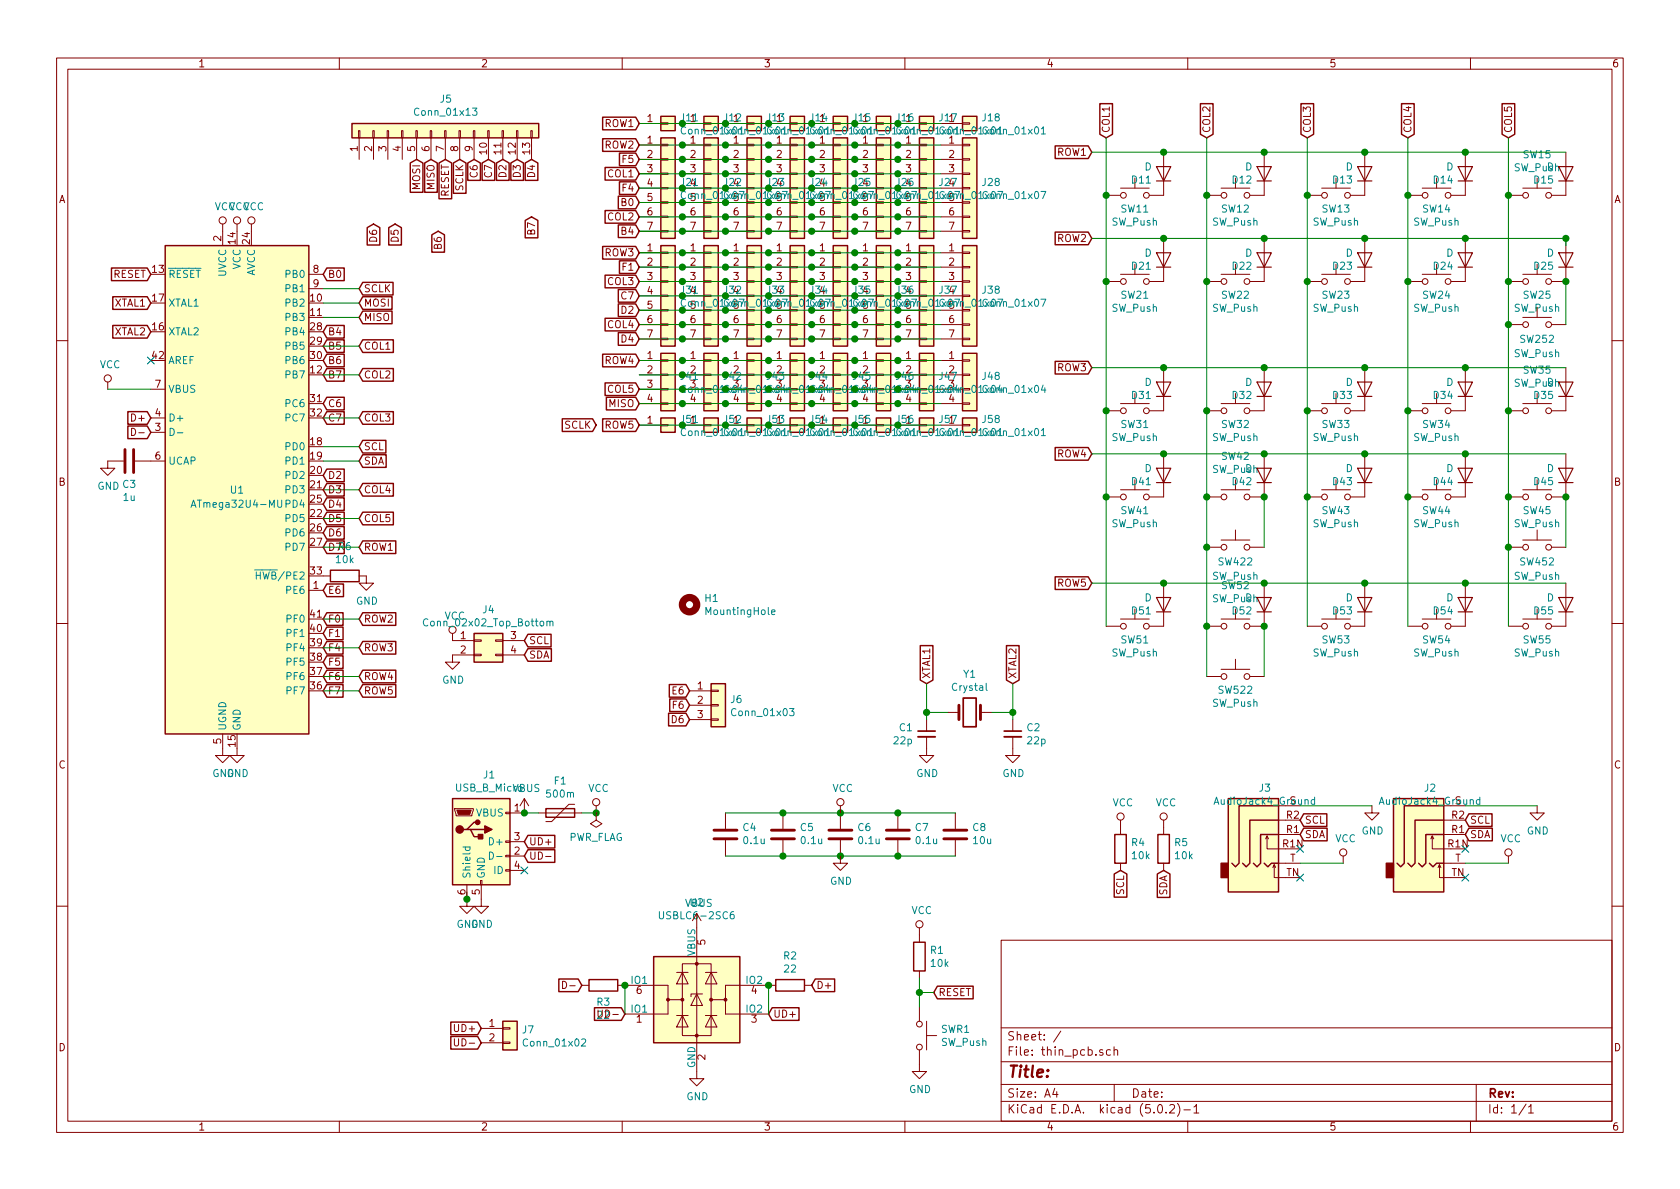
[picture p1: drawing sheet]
<svg xmlns="http://www.w3.org/2000/svg" width="297mm" height="210mm" viewBox="0 0 297 210" stroke-linecap="round" stroke-linejoin="round" font-family="sans-serif">
<defs><g id="words">
<text font-size="2.8" fill="#840000" x="178" y="190.5">Title:</text>
<g font-size="2.1" fill="#840000">
<text x="178" y="184">Sheet: /</text>
<text x="178" y="186.7">File: thin_pcb.sch</text>
<text x="178" y="196.9">KiCad E.D.A. kicad (5.0.2)-1</text>
<text x="178" y="194.1">Size: A4</text>
<text x="200" y="194.1">Date:</text>
<text x="263" y="194.1">Rev:</text>
<text x="263" y="196.9">Id: 1/1</text>
</g>
<g font-size="1.8" fill="#840000">
<text x="35" y="11.9">1</text>
<text x="85" y="11.9">2</text>
<text x="135" y="11.9">3</text>
<text x="185" y="11.9">4</text>
<text x="235" y="11.9">5</text>
<text x="285" y="11.9">6</text>
<text x="106.9" y="22.5">ROW1</text>
<text x="114.5" y="21.6">1</text>
<text x="129.7" y="21.6">1</text>
<text x="137.3" y="21.6">1</text>
<text x="152.6" y="21.6">1</text>
<text x="160.2" y="21.6">1</text>
<text x="167.8" y="21.6">1</text>
<text x="196.2" y="23.6" transform="rotate(-90 196.2 23.6)">COL1</text>
<text x="214" y="23.6" transform="rotate(-90 214 23.6)">COL2</text>
<text x="231.8" y="23.6" transform="rotate(-90 231.8 23.6)">COL3</text>
<text x="249.6" y="23.6" transform="rotate(-90 249.6 23.6)">COL4</text>
<text x="267.3" y="23.6" transform="rotate(-90 267.3 23.6)">COL5</text>
<text x="63.2" y="26.8" transform="rotate(-90 63.2 26.8)">1</text>
<text x="65.8" y="26.8" transform="rotate(-90 65.8 26.8)">2</text>
<text x="68.3" y="26.8" transform="rotate(-90 68.3 26.8)">3</text>
<text x="70.9" y="26.8" transform="rotate(-90 70.9 26.8)">4</text>
<text x="73.4" y="26.8" transform="rotate(-90 73.4 26.8)">5</text>
<text x="75.9" y="26.8" transform="rotate(-90 75.9 26.8)">6</text>
<text x="78.5" y="26.8" transform="rotate(-90 78.5 26.8)">7</text>
<text x="81" y="26.8" transform="rotate(-90 81 26.8)">8</text>
<text x="83.6" y="26.8" transform="rotate(-90 83.6 26.8)">9</text>
<text x="86.1" y="27.2" transform="rotate(-90 86.1 27.2)">10</text>
<text x="88.6" y="27.2" transform="rotate(-90 88.6 27.2)">11</text>
<text x="91.2" y="27.2" transform="rotate(-90 91.2 27.2)">12</text>
<text x="93.7" y="27.2" transform="rotate(-90 93.7 27.2)">13</text>
<text x="106.9" y="26.3">ROW2</text>
<text x="110.2" y="28.8">F5</text>
<text x="114.5" y="25.4">1</text>
<text x="114.5" y="27.9">2</text>
<text x="122.1" y="25.4">1</text>
<text x="122.1" y="27.9">2</text>
<text x="129.7" y="25.4">1</text>
<text x="129.7" y="27.9">2</text>
<text x="137.3" y="25.4">1</text>
<text x="137.3" y="27.9">2</text>
<text x="144.9" y="25.4">1</text>
<text x="144.9" y="27.9">2</text>
<text x="152.6" y="25.4">1</text>
<text x="152.6" y="27.9">2</text>
<text x="160.2" y="25.4">1</text>
<text x="160.2" y="27.9">2</text>
<text x="167.8" y="25.4">1</text>
<text x="167.8" y="27.9">2</text>
<text x="186.9" y="27.6">ROW1</text>
<text x="10.4" y="35.9">A</text>
<text x="74.3" y="33.5" transform="rotate(-90 74.3 33.5)">MOSI</text>
<text x="76.8" y="33.5" transform="rotate(-90 76.8 33.5)">MISO</text>
<text x="79.4" y="34.9" transform="rotate(-90 79.4 34.9)">RESET</text>
<text x="81.9" y="33.8" transform="rotate(-90 81.9 33.8)">SCLK</text>
<text x="84.5" y="31.2" transform="rotate(-90 84.5 31.2)">C6</text>
<text x="87" y="31.2" transform="rotate(-90 87 31.2)">C7</text>
<text x="89.5" y="31.2" transform="rotate(-90 89.5 31.2)">D2</text>
<text x="92.1" y="31.2" transform="rotate(-90 92.1 31.2)">D3</text>
<text x="94.6" y="31.2" transform="rotate(-90 94.6 31.2)">D4</text>
<text x="107.5" y="31.4">COL1</text>
<text x="110.2" y="33.9">F4</text>
<text x="114.5" y="30.5">3</text>
<text x="114.5" y="33">4</text>
<text x="114.5" y="35.6">5</text>
<text x="122.1" y="30.5">3</text>
<text x="129.7" y="30.5">3</text>
<text x="137.3" y="30.5">3</text>
<text x="144.9" y="30.5">3</text>
<text x="152.6" y="30.5">3</text>
<text x="160.2" y="30.5">3</text>
<text x="167.8" y="30.5">3</text>
<text x="285.4" y="35.9">A</text>
<text x="94.6" y="41.4" transform="rotate(-90 94.6 41.4)">B7</text>
<text x="107.5" y="39">COL2</text>
<text x="110" y="36.4">B0</text>
<text x="110" y="41.5">B4</text>
<text x="114.5" y="38.1">6</text>
<text x="114.5" y="40.6">7</text>
<text x="122.1" y="38.1">6</text>
<text x="122.1" y="40.6">7</text>
<text x="129.7" y="38.1">6</text>
<text x="129.7" y="40.6">7</text>
<text x="137.3" y="38.1">6</text>
<text x="137.3" y="40.6">7</text>
<text x="144.9" y="38.1">6</text>
<text x="144.9" y="40.6">7</text>
<text x="152.6" y="38.1">6</text>
<text x="152.6" y="40.6">7</text>
<text x="160.2" y="38.1">6</text>
<text x="160.2" y="40.6">7</text>
<text x="167.8" y="38.1">6</text>
<text x="167.8" y="40.6">7</text>
<text x="39.1" y="42.6" transform="rotate(-90 39.1 42.6)">2</text>
<text x="41.7" y="43.1" transform="rotate(-90 41.7 43.1)">14</text>
<text x="44.2" y="43.1" transform="rotate(-90 44.2 43.1)">24</text>
<text x="66.7" y="42.7" transform="rotate(-90 66.7 42.7)">D6</text>
<text x="70.5" y="42.7" transform="rotate(-90 70.5 42.7)">D5</text>
<text x="78.1" y="43.9" transform="rotate(-90 78.1 43.9)">B6</text>
<text x="106.9" y="45.3">ROW3</text>
<text x="110.2" y="47.9">F1</text>
<text x="114.5" y="44.4">1</text>
<text x="114.5" y="47">2</text>
<text x="122.1" y="44.4">1</text>
<text x="122.1" y="47">2</text>
<text x="129.7" y="44.4">1</text>
<text x="129.7" y="47">2</text>
<text x="137.3" y="44.4">1</text>
<text x="137.3" y="47">2</text>
<text x="144.9" y="44.4">1</text>
<text x="144.9" y="47">2</text>
<text x="152.6" y="44.4">1</text>
<text x="152.6" y="47">2</text>
<text x="160.2" y="44.4">1</text>
<text x="160.2" y="47">2</text>
<text x="167.8" y="44.4">1</text>
<text x="167.8" y="47">2</text>
<text x="186.9" y="42.8">ROW2</text>
<text x="20" y="49.1">RESET</text>
<text x="27" y="48.3">13</text>
<text x="27" y="53.3">17</text>
<text x="54.9" y="53.3">10</text>
<text x="55.4" y="48.3">8</text>
<text x="55.4" y="50.8">9</text>
<text x="57.9" y="49.1">B0</text>
<text x="64.3" y="51.7">SCLK</text>
<text x="107.5" y="50.4">COL3</text>
<text x="110" y="53">C7</text>
<text x="114.5" y="49.5">3</text>
<text x="114.5" y="52.1">4</text>
<text x="122.1" y="49.5">3</text>
<text x="129.7" y="49.5">3</text>
<text x="137.3" y="49.5">3</text>
<text x="144.9" y="49.5">3</text>
<text x="152.6" y="49.5">3</text>
<text x="160.2" y="49.5">3</text>
<text x="167.8" y="49.5">3</text>
<text x="20.3" y="54.2">XTAL1</text>
<text x="20.3" y="59.3">XTAL2</text>
<text x="27" y="58.4">16</text>
<text x="54.9" y="55.9">11</text>
<text x="54.9" y="58.4">28</text>
<text x="57.9" y="59.3">B4</text>
<text x="64.3" y="56.8">MISO</text>
<text x="64.3" y="54.2">MOSI</text>
<text x="107.5" y="58">COL4</text>
<text x="110" y="55.5">D2</text>
<text x="114.5" y="54.6">5</text>
<text x="114.5" y="57.1">6</text>
<text x="114.5" y="59.7">7</text>
<text x="122.1" y="57.1">6</text>
<text x="122.1" y="59.7">7</text>
<text x="129.7" y="57.1">6</text>
<text x="129.7" y="59.7">7</text>
<text x="137.3" y="57.1">6</text>
<text x="137.3" y="59.7">7</text>
<text x="144.9" y="57.1">6</text>
<text x="144.9" y="59.7">7</text>
<text x="152.6" y="57.1">6</text>
<text x="152.6" y="59.7">7</text>
<text x="160.2" y="57.1">6</text>
<text x="160.2" y="59.7">7</text>
<text x="167.8" y="57.1">6</text>
<text x="167.8" y="59.7">7</text>
<text x="27" y="63.5">42</text>
<text x="54.9" y="61">29</text>
<text x="54.9" y="63.5">30</text>
<text x="57.9" y="61.8">B5</text>
<text x="57.9" y="64.4">B6</text>
<text x="64.3" y="61.8">COL1</text>
<text x="106.9" y="64.4">ROW4</text>
<text x="110" y="60.6">D4</text>
<text x="114.5" y="63.5">1</text>
<text x="122.1" y="63.5">1</text>
<text x="129.7" y="63.5">1</text>
<text x="137.3" y="63.5">1</text>
<text x="144.9" y="63.5">1</text>
<text x="152.6" y="63.5">1</text>
<text x="160.2" y="63.5">1</text>
<text x="167.8" y="63.5">1</text>
<text x="186.9" y="65.7">ROW3</text>
<text x="27.5" y="68.6">7</text>
<text x="54.9" y="66">12</text>
<text x="54.9" y="71.1">31</text>
<text x="57.9" y="66.9">B7</text>
<text x="64.3" y="66.9">COL2</text>
<text x="107.5" y="69.5">COL5</text>
<text x="114.5" y="66">2</text>
<text x="114.5" y="68.6">3</text>
<text x="114.5" y="71.1">4</text>
<text x="122.1" y="66">2</text>
<text x="122.1" y="71.1">4</text>
<text x="129.7" y="66">2</text>
<text x="129.7" y="68.6">3</text>
<text x="129.7" y="71.1">4</text>
<text x="137.3" y="66">2</text>
<text x="137.3" y="68.6">3</text>
<text x="137.3" y="71.1">4</text>
<text x="144.9" y="66">2</text>
<text x="144.9" y="68.6">3</text>
<text x="144.9" y="71.1">4</text>
<text x="152.6" y="66">2</text>
<text x="152.6" y="68.6">3</text>
<text x="152.6" y="71.1">4</text>
<text x="160.2" y="66">2</text>
<text x="160.2" y="68.6">3</text>
<text x="160.2" y="71.1">4</text>
<text x="167.8" y="66">2</text>
<text x="167.8" y="68.6">3</text>
<text x="167.8" y="71.1">4</text>
<text x="23.6" y="74.5">D+</text>
<text x="27.5" y="76.2">3</text>
<text x="27.5" y="73.7">4</text>
<text x="54.9" y="73.7">32</text>
<text x="57.9" y="72">C6</text>
<text x="57.9" y="74.5">C7</text>
<text x="64.3" y="74.5">COL3</text>
<text x="99.8" y="75.8">SCLK</text>
<text x="106.9" y="75.8">ROW5</text>
<text x="107.7" y="72">MISO</text>
<text x="114.5" y="74.9">1</text>
<text x="129.7" y="74.9">1</text>
<text x="137.3" y="74.9">1</text>
<text x="152.6" y="74.9">1</text>
<text x="160.2" y="74.9">1</text>
<text x="167.8" y="74.9">1</text>
<text x="27.5" y="81.3">6</text>
<text x="54.9" y="78.7">18</text>
<text x="54.9" y="81.3">19</text>
<text x="54.9" y="83.8">20</text>
<text x="64.3" y="82.2">SDA</text>
<text x="64.3" y="79.6">SCL</text>
<text x="186.9" y="80.9">ROW4</text>
<text x="10.4" y="85.9">B</text>
<text x="54.9" y="86.4">21</text>
<text x="54.9" y="88.9">25</text>
<text x="57.9" y="84.7">D2</text>
<text x="57.9" y="87.2">D3</text>
<text x="57.9" y="89.8">D4</text>
<text x="64.3" y="87.2">COL4</text>
<text x="285.4" y="85.9">B</text>
<text x="54.9" y="91.4">22</text>
<text x="54.9" y="94">26</text>
<text x="57.9" y="92.3">D5</text>
<text x="57.9" y="94.9">D6</text>
<text x="64.3" y="92.3">COL5</text>
<text x="54.9" y="96.5">27</text>
<text x="54.9" y="101.6">33</text>
<text x="57.9" y="97.4">D7R6</text>
<text x="64.3" y="97.4">ROW1</text>
<text x="55.4" y="104.1">1</text>
<text x="57.9" y="105">E6</text>
<text x="186.9" y="103.8">ROW5</text>
<text x="54.9" y="111.8">40</text>
<text x="54.9" y="109.2">41</text>
<text x="57.9" y="110.1">F0</text>
<text x="57.9" y="112.6">F1</text>
<text x="64.3" y="110.1">ROW2</text>
<text x="81.4" y="113">1</text>
<text x="90.3" y="113">3</text>
<text x="93.5" y="113.9">SCL</text>
<text x="54.9" y="119.4">37</text>
<text x="54.9" y="116.8">38</text>
<text x="54.9" y="114.3">39</text>
<text x="57.9" y="115.2">F4</text>
<text x="57.9" y="117.7">F5</text>
<text x="64.3" y="115.2">ROW3</text>
<text x="81.4" y="115.6">2</text>
<text x="90.3" y="115.6">4</text>
<text x="93.5" y="116.5">SDA</text>
<text x="54.9" y="121.9">36</text>
<text x="57.9" y="120.3">F6</text>
<text x="57.9" y="122.8">F7</text>
<text x="64.3" y="120.3">ROW4</text>
<text x="64.3" y="122.8">ROW5</text>
<text x="119" y="122.8">E6</text>
<text x="119.1" y="125.3">F6</text>
<text x="123.3" y="121.9">1</text>
<text x="123.3" y="124.5">2</text>
<text x="164.5" y="120.1" transform="rotate(-90 164.5 120.1)">XTAL1</text>
<text x="179.7" y="120.1" transform="rotate(-90 179.7 120.1)">XTAL2</text>
<text x="39.1" y="131.5" transform="rotate(-90 39.1 131.5)">5</text>
<text x="118.9" y="127.9">D6</text>
<text x="123.3" y="127">3</text>
<text x="10.4" y="135.9">C</text>
<text x="41.7" y="132" transform="rotate(-90 41.7 132)">15</text>
<text x="285.4" y="135.9">C</text>
<text x="91" y="143.5">1</text>
<text x="91" y="148.6">3</text>
<text x="93.5" y="149.5">UD+</text>
<text x="226.8" y="149.9">R1N</text>
<text x="227.5" y="147.3">R1</text>
<text x="227.5" y="144.8">R2</text>
<text x="230.7" y="148.2">SDA</text>
<text x="230.7" y="145.7">SCL</text>
<text x="256.1" y="149.9">R1N</text>
<text x="256.7" y="147.3">R1</text>
<text x="256.7" y="144.8">R2</text>
<text x="259.9" y="148.2">SDA</text>
<text x="259.9" y="145.7">SCL</text>
<text x="91" y="151.1">2</text>
<text x="91" y="153.7">4</text>
<text x="93.5" y="152">UD-</text>
<text x="227.4" y="154.9">TN</text>
<text x="228.1" y="152.4">T</text>
<text x="256.6" y="154.9">TN</text>
<text x="257.3" y="152.4">T</text>
<text x="82.3" y="158.2" transform="rotate(-90 82.3 158.2)">6</text>
<text x="84.8" y="158.2" transform="rotate(-90 84.8 158.2)">5</text>
<text x="198.8" y="158.2" transform="rotate(-90 198.8 158.2)">SCL</text>
<text x="206.4" y="158.4" transform="rotate(-90 206.4 158.4)">SDA</text>
<text x="117.1" y="162.6">USBLC6-2SC6</text>
<text x="124.7" y="167.1" transform="rotate(-90 124.7 167.1)">5</text>
<text x="112.5" y="175.8">6</text>
<text x="132.9" y="175.8">4</text>
<text x="136.7" y="180">UD+</text>
<text x="144.3" y="174.9">D+</text>
<text x="165.9" y="176.1">RESET</text>
<text x="10.4" y="185.9">D</text>
<text x="80.7" y="182.5">UD+</text>
<text x="81.2" y="185">UD-</text>
<text x="86.5" y="181.6">1</text>
<text x="86.5" y="184.1">2</text>
<text x="105.7" y="180.2">22</text>
<text x="112.5" y="180.8">1</text>
<text x="132.9" y="180.8">3</text>
<text x="285.4" y="185.9">D</text>
<text x="124.7" y="187.4" transform="rotate(-90 124.7 187.4)">2</text>
<text x="35" y="199.9">1</text>
<text x="85" y="199.9">2</text>
<text x="135" y="199.9">3</text>
<text x="185" y="199.9">4</text>
<text x="235" y="199.9">5</text>
<text x="285" y="199.9">6</text>
</g>
<g font-size="1.8" fill="#008484">
<text x="73.6" y="20.5">Conn_01x13</text>
<text x="77.9" y="18.2">J5</text>
<text x="120.4" y="21.5">J11</text>
<text x="120.8" y="23.8">Conn_01x01</text>
<text x="122.1" y="21.6">1</text>
<text x="128" y="21.5">J12</text>
<text x="128.4" y="23.8">Conn_01x01</text>
<text x="135.7" y="21.5">J13</text>
<text x="136" y="23.8">Conn_01x01</text>
<text x="143.3" y="21.5">J14</text>
<text x="143.6" y="23.8">Conn_01x01</text>
<text x="144.9" y="21.6">1</text>
<text x="150.9" y="21.5">J15</text>
<text x="151.3" y="23.8">Conn_01x01</text>
<text x="158.5" y="21.5">J16</text>
<text x="158.9" y="23.8">Conn_01x01</text>
<text x="166.1" y="21.5">J17</text>
<text x="166.5" y="23.8">Conn_01x01</text>
<text x="173.8" y="21.5">J18</text>
<text x="174.1" y="23.8">Conn_01x01</text>
<text x="269.4" y="28">SW15</text>
<text x="120.4" y="32.9">J21</text>
<text x="120.8" y="35.2">Conn_01x07</text>
<text x="122.1" y="33">4</text>
<text x="122.1" y="35.6">5</text>
<text x="128" y="32.9">J22</text>
<text x="128.4" y="35.2">Conn_01x07</text>
<text x="129.7" y="33">4</text>
<text x="129.7" y="35.6">5</text>
<text x="135.7" y="32.9">J23</text>
<text x="136" y="35.2">Conn_01x07</text>
<text x="137.3" y="33">4</text>
<text x="137.3" y="35.6">5</text>
<text x="143.3" y="32.9">J24</text>
<text x="143.6" y="35.2">Conn_01x07</text>
<text x="144.9" y="33">4</text>
<text x="144.9" y="35.6">5</text>
<text x="150.9" y="32.9">J25</text>
<text x="151.3" y="35.2">Conn_01x07</text>
<text x="152.6" y="33">4</text>
<text x="152.6" y="35.6">5</text>
<text x="158.5" y="32.9">J26</text>
<text x="158.9" y="35.2">Conn_01x07</text>
<text x="160.2" y="33">4</text>
<text x="160.2" y="35.6">5</text>
<text x="166.1" y="32.9">J27</text>
<text x="166.5" y="35.2">Conn_01x07</text>
<text x="167.8" y="33">4</text>
<text x="167.8" y="35.6">5</text>
<text x="173.8" y="32.9">J28</text>
<text x="174.1" y="35.2">Conn_01x07</text>
<text x="200.2" y="32.5">D11</text>
<text x="202.4" y="30.1">D</text>
<text x="218" y="32.5">D12</text>
<text x="220.2" y="30.1">D</text>
<text x="235.7" y="32.5">D13</text>
<text x="237.9" y="30.1">D</text>
<text x="253.5" y="32.5">D14</text>
<text x="255.7" y="30.1">D</text>
<text x="267.7" y="30.3">SW_Push</text>
<text x="271.3" y="32.5">D15</text>
<text x="273.5" y="30.1">D</text>
<text x="37.9" y="37.2">VCC</text>
<text x="40.5" y="37.2">VCC</text>
<text x="43" y="37.2">VCC</text>
<text x="196.6" y="39.9">SW_Push</text>
<text x="198.2" y="37.6">SW11</text>
<text x="214.4" y="39.9">SW_Push</text>
<text x="216" y="37.6">SW12</text>
<text x="232.2" y="39.9">SW_Push</text>
<text x="233.8" y="37.6">SW13</text>
<text x="249.9" y="39.9">SW_Push</text>
<text x="251.6" y="37.6">SW14</text>
<text x="42.5" y="47.7" transform="rotate(-90 42.5 47.7)">VCC</text>
<text x="200.2" y="47.7">D21</text>
<text x="202.4" y="45.4">D</text>
<text x="218" y="47.7">D22</text>
<text x="220.2" y="45.4">D</text>
<text x="235.7" y="47.7">D23</text>
<text x="237.9" y="45.4">D</text>
<text x="253.5" y="47.7">D24</text>
<text x="255.7" y="45.4">D</text>
<text x="271.3" y="47.7">D25</text>
<text x="273.5" y="45.4">D</text>
<text x="29.7" y="49.1">RESET</text>
<text x="40" y="48.9" transform="rotate(-90 40 48.9)">UVCC</text>
<text x="45.1" y="48.9" transform="rotate(-90 45.1 48.9)">AVCC</text>
<text x="50.7" y="49.1">PB0</text>
<text x="50.7" y="51.7">PB1</text>
<text x="120.4" y="51.9">J31</text>
<text x="122.1" y="52.1">4</text>
<text x="128" y="51.9">J32</text>
<text x="129.7" y="52.1">4</text>
<text x="135.7" y="51.9">J33</text>
<text x="137.3" y="52.1">4</text>
<text x="143.3" y="51.9">J34</text>
<text x="144.9" y="52.1">4</text>
<text x="150.9" y="51.9">J35</text>
<text x="152.6" y="52.1">4</text>
<text x="158.5" y="51.9">J36</text>
<text x="160.2" y="52.1">4</text>
<text x="166.1" y="51.9">J37</text>
<text x="167.8" y="52.1">4</text>
<text x="173.8" y="51.9">J38</text>
<text x="198.2" y="52.8">SW21</text>
<text x="216" y="52.8">SW22</text>
<text x="233.8" y="52.8">SW23</text>
<text x="251.6" y="52.8">SW24</text>
<text x="269.4" y="52.8">SW25</text>
<text x="29.7" y="59.3">XTAL2</text>
<text x="29.7" y="54.2">XTAL1</text>
<text x="50.7" y="54.2">PB2</text>
<text x="50.7" y="56.8">PB3</text>
<text x="50.7" y="59.3">PB4</text>
<text x="120.8" y="54.2">Conn_01x07</text>
<text x="122.1" y="54.6">5</text>
<text x="128.4" y="54.2">Conn_01x07</text>
<text x="129.7" y="54.6">5</text>
<text x="136" y="54.2">Conn_01x07</text>
<text x="137.3" y="54.6">5</text>
<text x="143.6" y="54.2">Conn_01x07</text>
<text x="144.9" y="54.6">5</text>
<text x="151.3" y="54.2">Conn_01x07</text>
<text x="152.6" y="54.6">5</text>
<text x="158.9" y="54.2">Conn_01x07</text>
<text x="160.2" y="54.6">5</text>
<text x="166.5" y="54.2">Conn_01x07</text>
<text x="167.8" y="54.6">5</text>
<text x="174.1" y="54.2">Conn_01x07</text>
<text x="196.6" y="55.1">SW_Push</text>
<text x="214.4" y="55.1">SW_Push</text>
<text x="232.2" y="55.1">SW_Push</text>
<text x="249.9" y="55.1">SW_Push</text>
<text x="267.7" y="55.1">SW_Push</text>
<text x="17.6" y="65.1">VCC</text>
<text x="29.7" y="64.4">AREF</text>
<text x="50.7" y="61.8">PB5</text>
<text x="50.7" y="64.4">PB6</text>
<text x="267.7" y="63.2">SW_Push</text>
<text x="268.9" y="60.6">SW252</text>
<text x="29.7" y="69.5">VBUS</text>
<text x="50.7" y="66.9">PB7</text>
<text x="122.1" y="68.6">3</text>
<text x="158.9" y="69.5">Conn_01x04</text>
<text x="166.1" y="67.2">J47</text>
<text x="166.5" y="69.5">Conn_01x04</text>
<text x="173.8" y="67.2">J48</text>
<text x="174.1" y="69.5">Conn_01x04</text>
<text x="200.2" y="70.6">D31</text>
<text x="202.4" y="68.2">D</text>
<text x="218" y="70.6">D32</text>
<text x="220.2" y="68.2">D</text>
<text x="235.7" y="70.6">D33</text>
<text x="237.9" y="68.2">D</text>
<text x="253.5" y="70.6">D34</text>
<text x="255.7" y="68.2">D</text>
<text x="267.7" y="68.4">SW_Push</text>
<text x="269.4" y="66.1">SW35</text>
<text x="271.3" y="70.6">D35</text>
<text x="273.5" y="68.2">D</text>
<text x="29.7" y="74.5">D+</text>
<text x="50.7" y="72">PC6</text>
<text x="50.7" y="74.5">PC7</text>
<text x="120.4" y="74.8">J51</text>
<text x="120.8" y="77.1">Conn_01x01</text>
<text x="122.1" y="74.9">1</text>
<text x="128" y="74.8">J52</text>
<text x="128.4" y="77.1">Conn_01x01</text>
<text x="135.7" y="74.8">J53</text>
<text x="136" y="77.1">Conn_01x01</text>
<text x="143.3" y="74.8">J54</text>
<text x="143.6" y="77.1">Conn_01x01</text>
<text x="144.9" y="74.9">1</text>
<text x="150.9" y="74.8">J55</text>
<text x="151.3" y="77.1">Conn_01x01</text>
<text x="158.5" y="74.8">J56</text>
<text x="158.9" y="77.1">Conn_01x01</text>
<text x="166.1" y="74.8">J57</text>
<text x="166.5" y="77.1">Conn_01x01</text>
<text x="173.8" y="74.8">J58</text>
<text x="174.1" y="77.1">Conn_01x01</text>
<text x="196.6" y="78">SW_Push</text>
<text x="198.2" y="75.7">SW31</text>
<text x="214.4" y="78">SW_Push</text>
<text x="216" y="75.7">SW32</text>
<text x="232.2" y="78">SW_Push</text>
<text x="233.8" y="75.7">SW33</text>
<text x="249.9" y="78">SW_Push</text>
<text x="251.6" y="75.7">SW34</text>
<text x="29.7" y="82.2">UCAP</text>
<text x="50.7" y="79.6">PD0</text>
<text x="50.7" y="82.2">PD1</text>
<text x="202.4" y="83.5">D</text>
<text x="214.4" y="83.6">SW_Push</text>
<text x="216" y="81.3">SW42</text>
<text x="220.2" y="83.5">D</text>
<text x="237.9" y="83.5">D</text>
<text x="255.7" y="83.5">D</text>
<text x="273.5" y="83.5">D</text>
<text x="17.2" y="86.6">GND C3</text>
<text x="21.8" y="88.6">1u</text>
<text x="34.6" y="89.8">ATmega32U4-MU</text>
<text x="40.8" y="87.3">U1</text>
<text x="50.7" y="84.7">PD2</text>
<text x="50.7" y="87.2">PD3</text>
<text x="50.7" y="89.8">PD4</text>
<text x="200.2" y="85.8">D41</text>
<text x="218" y="85.8">D42</text>
<text x="235.7" y="85.8">D43</text>
<text x="253.5" y="85.8">D44</text>
<text x="271.3" y="85.8">D45</text>
<text x="50.7" y="92.3">PD5</text>
<text x="50.7" y="94.9">PD6</text>
<text x="196.6" y="93.2">SW_Push</text>
<text x="198.2" y="90.9">SW41</text>
<text x="232.2" y="93.2">SW_Push</text>
<text x="233.8" y="90.9">SW43</text>
<text x="249.9" y="93.2">SW_Push</text>
<text x="251.6" y="90.9">SW44</text>
<text x="267.7" y="93.2">SW_Push</text>
<text x="269.4" y="90.9">SW45</text>
<text x="50.7" y="97.4">PD7</text>
<text x="59.5" y="99.6">10k</text>
<text x="215.5" y="100">SW422</text>
<text x="268.9" y="100">SW452</text>
<text x="46.1" y="102.5">HWB/PE2</text>
<text x="50.7" y="105">PE6</text>
<text x="62.9" y="106.9">GND</text>
<text x="124.7" y="106.4">H1</text>
<text x="202.4" y="106.3">D</text>
<text x="214.4" y="102.5">SW_Push</text>
<text x="214.4" y="106.5">SW_Push</text>
<text x="216" y="104.2">SW52</text>
<text x="220.2" y="106.3">D</text>
<text x="237.9" y="106.3">D</text>
<text x="255.7" y="106.3">D</text>
<text x="267.7" y="102.5">SW_Push</text>
<text x="273.5" y="106.3">D</text>
<text x="50.9" y="112.6">PF1</text>
<text x="50.9" y="110.1">PF0</text>
<text x="75.5" y="110.8">Conn_02x02_Top_Bottom</text>
<text x="78.6" y="109.6">VCC</text>
<text x="85.4" y="108.5">J4</text>
<text x="125" y="108.8">MountingHole</text>
<text x="198.2" y="113.8">SW51</text>
<text x="200.2" y="108.7">D51</text>
<text x="218" y="108.7">D52</text>
<text x="233.8" y="113.8">SW53</text>
<text x="235.7" y="108.7">D53</text>
<text x="251.6" y="113.8">SW54</text>
<text x="253.5" y="108.7">D54</text>
<text x="269.4" y="113.8">SW55</text>
<text x="271.3" y="108.7">D55</text>
<text x="50.9" y="117.7">PF5</text>
<text x="50.9" y="115.2">PF4</text>
<text x="170.4" y="119.9">Y1</text>
<text x="196.6" y="116.1">SW_Push</text>
<text x="232.2" y="116.1">SW_Push</text>
<text x="249.9" y="116.1">SW_Push</text>
<text x="267.7" y="116.1">SW_Push</text>
<text x="50.9" y="122.8">PF7</text>
<text x="50.9" y="120.3">PF6</text>
<text x="78.2" y="120.9">GND</text>
<text x="129.2" y="124.3">J6</text>
<text x="168.5" y="122.2">Crystal</text>
<text x="214.4" y="125">SW_Push</text>
<text x="215.5" y="122.7">SW522</text>
<text x="40" y="129.3" transform="rotate(-90 40 129.3)">UGND</text>
<text x="42.5" y="129.3" transform="rotate(-90 42.5 129.3)">GND</text>
<text x="129.7" y="126.6">Conn_01x03</text>
<text x="158.1" y="131.6">22p</text>
<text x="159.1" y="129.3">C1</text>
<text x="181.6" y="129.3">C2</text>
<text x="181.7" y="131.6">22p</text>
<text x="37.5" y="137.4">GND</text>
<text x="40.1" y="137.4">GND</text>
<text x="85.5" y="137.7">J1</text>
<text x="162" y="137.4">GND</text>
<text x="177.2" y="137.4">GND</text>
<text x="80.6" y="140">USB_B_Micro</text>
<text x="90.7" y="140">VBUS</text>
<text x="96.8" y="141">500m</text>
<text x="98" y="138.7">F1</text>
<text x="104" y="140">VCC</text>
<text x="147.2" y="140">VCC</text>
<text x="196.7" y="142.6">VCC</text>
<text x="204.3" y="142.6">VCC</text>
<text x="215" y="142.3">AudioJack4_Ground</text>
<text x="222.7" y="140">J3</text>
<text x="228" y="142.2">S</text>
<text x="244.2" y="142.3">AudioJack4_Ground</text>
<text x="251.9" y="140">J2</text>
<text x="257.2" y="142.2">S</text>
<text x="84.3" y="144.4">VBUS</text>
<text x="86.8" y="149.5">D+</text>
<text x="100.5" y="148.7">PWR_FLAG</text>
<text x="131.4" y="147">C4</text>
<text x="131.6" y="149.3">0.1u</text>
<text x="141.6" y="147">C5</text>
<text x="141.8" y="149.3">0.1u</text>
<text x="151.7" y="147">C6</text>
<text x="151.9" y="149.3">0.1u</text>
<text x="161.9" y="147">C7</text>
<text x="162.1" y="149.3">0.1u</text>
<text x="172" y="147">C8</text>
<text x="172.2" y="149.3">10u</text>
<text x="200.1" y="149.6">R4</text>
<text x="207.7" y="149.6">R5</text>
<text x="236.1" y="148.9">VCC</text>
<text x="240.7" y="147.6">GND</text>
<text x="265.3" y="148.9">VCC</text>
<text x="270" y="147.6">GND</text>
<text x="83.2" y="155.4" transform="rotate(-90 83.2 155.4)">Shield</text>
<text x="85.7" y="155.4" transform="rotate(-90 85.7 155.4)">GND</text>
<text x="87.4" y="154.6">ID</text>
<text x="200.2" y="151.9">10k</text>
<text x="207.8" y="151.9">10k</text>
<text x="122.1" y="160.2">U2</text>
<text x="146.8" y="156.5">GND</text>
<text x="161.1" y="161.6">VCC</text>
<text x="80.7" y="164.1">GND</text>
<text x="83.3" y="164.1">GND</text>
<text x="111.6" y="174">IO1</text>
<text x="122.9" y="169.1" transform="rotate(-90 122.9 169.1)">VBUS</text>
<text x="131.9" y="174">IO2</text>
<text x="138.6" y="169.7">R2</text>
<text x="138.7" y="172">22</text>
<text x="164.5" y="168.7">R1</text>
<text x="164.7" y="171">10k</text>
<text x="105.6" y="177.8">R3</text>
<text x="111.6" y="179.1">IO1</text>
<text x="131.9" y="179.1">IO2</text>
<text x="92.4" y="182.7">J7</text>
<text x="92.8" y="185.1">Conn_01x02</text>
<text x="166.4" y="182.6">SWR1</text>
<text x="166.4" y="185">SW_Push</text>
<text x="122.9" y="188.9" transform="rotate(-90 122.9 188.9)">GND</text>
<text x="121.4" y="194.6">GND</text>
<text x="160.7" y="193.3">GND</text>
</g>
<g font-size="1.8" fill="#008400">
<text x="120.4" y="67.2">J41</text>
<text x="120.8" y="69.5">Conn_01x04</text>
<text x="128" y="67.2">J42</text>
<text x="128.4" y="69.5">Conn_01x04</text>
<text x="135.7" y="67.2">J43</text>
<text x="136" y="69.5">Conn_01x04</text>
<text x="143.3" y="67.2">J44</text>
<text x="143.6" y="69.5">Conn_01x04</text>
<text x="150.9" y="67.2">J45</text>
<text x="151.3" y="69.5">Conn_01x04</text>
<text x="158.5" y="67.2">J46</text>
</g>
</g></defs>
<g fill="none" stroke="#840000" stroke-width=".18">
<path d="M10 10.3h277v189.9h-277zM12 12.2h273v186.1h-273zM60 10.3v1.9M110 10.3v1.9M160 10.3v1.9M210 10.3v1.9M260 10.3v1.9M39.4 39.6v3.8M41.9 39.6v1.3M44.4 39.6v1.3M63.4 23.1h.2v1.3h-.2zM63.5 24.4v3.8"/>
<path d="M65.9 23.1h.3v1.3h-.3zM66 24.4v3.8M68.5 23.1h.2v1.3h-.2zM68.6 24.4v3.8M71 23.1h.2v1.3h-.2zM71.1 24.4v3.8M73.5 23.1h.3v1.3h-.3zM73.7 24.4v3.8M76.1 23.1h.2v1.3h-.2zM76.2 24.4v3.8M78.6 23.1h.3v1.3h-.3zM78.7 24.4v3.8"/>
<path d="M81.2 23.1h.2v1.3h-.2zM81.3 24.4v3.8M83.7 23.1h.2v1.3h-.2zM83.8 24.4v3.8M86.2 23.1h.3v1.3h-.3zM86.4 24.4v3.8M88.8 23.1h.2v1.3h-.2zM88.9 24.4v3.8M91.3 23.1h.3v1.3h-.3zM91.4 24.4v3.8M93.9 23.1h.2v1.3h-.2zM94 24.4v3.8"/>
<path d="M113 33.3h3.8M113 25.6h3.8M113 28.2h3.8M113 30.7h3.8M113 35.8h3.8M113 38.3h3.8M113 21.8h3.8M116.8 38.2h1.3v.3h-1.3zM116.8 35.7h1.3v.2h-1.3zM116.8 33.1h1.3v.3h-1.3zM116.8 30.6h1.3v.3h-1.3zM116.8 28.1h1.3v.2h-1.3z"/>
<path d="M116.8 25.5h1.3v.3h-1.3zM116.8 21.7h1.3v.3h-1.3zM120.6 33.3h3.9M120.6 25.6h3.9M120.6 28.2h3.9M120.6 30.7h3.9M120.6 35.8h3.9M120.6 38.3h3.9M120.6 21.8h3.9M124.5 38.2h1.2v.3h-1.2zM124.5 33.1h1.2v.3h-1.2zM124.5 30.6h1.2v.3h-1.2z"/>
<path d="M124.5 28.1h1.2v.2h-1.2zM124.5 25.5h1.2v.3h-1.2zM124.5 21.7h1.2v.3h-1.2zM128.3 33.3h3.8M128.3 25.6h3.8M128.3 28.2h3.8M128.3 30.7h3.8M128.3 35.8h3.8M128.3 38.3h3.8M128.3 21.8h3.8M132.1 38.2h1.2v.3h-1.2zM132.1 33.1h1.2v.3h-1.2z"/>
<path d="M132.1 30.6h1.2v.3h-1.2zM132.1 28.1h1.2v.2h-1.2zM132.1 25.5h1.2v.3h-1.2zM132.1 21.7h1.2v.3h-1.2zM135.9 33.3h3.8M135.9 25.6h3.8M135.9 28.2h3.8M135.9 30.7h3.8M135.9 35.8h3.8M135.9 38.3h3.8M135.9 21.8h3.8M139.7 38.2h1.3v.3h-1.3z"/>
<path d="M139.7 33.1h1.3v.3h-1.3zM139.7 30.6h1.3v.3h-1.3zM139.7 28.1h1.3v.2h-1.3zM139.7 25.5h1.3v.3h-1.3zM139.7 21.7h1.3v.3h-1.3zM143.5 33.3h3.8M143.5 25.6h3.8M143.5 28.2h3.8M143.5 30.7h3.8M143.5 35.8h3.8M143.5 38.3h3.8M143.5 21.8h3.8"/>
<path d="M147.3 38.2h1.3v.3h-1.3zM147.3 33.1h1.3v.3h-1.3zM147.3 30.6h1.3v.3h-1.3zM147.3 28.1h1.3v.2h-1.3zM147.3 25.5h1.3v.3h-1.3zM147.3 21.7h1.3v.3h-1.3zM151.1 33.3h3.8M151.1 25.6h3.8M151.1 28.2h3.8M151.1 30.7h3.8M151.1 35.8h3.8M151.1 38.3h3.8"/>
<path d="M151.1 21.8h3.8M154.9 38.2h1.3v.3h-1.3zM154.9 33.1h1.3v.3h-1.3zM154.9 30.6h1.3v.3h-1.3zM154.9 28.1h1.3v.2h-1.3zM154.9 25.5h1.3v.3h-1.3zM154.9 21.7h1.3v.3h-1.3zM158.7 33.3h3.9M158.7 25.6h3.9M158.7 28.2h3.9M158.7 30.7h3.9M158.7 35.8h3.9"/>
<path d="M158.7 38.3h3.9M158.7 21.8h3.9M162.6 38.2h1.2v.3h-1.2zM162.6 33.1h1.2v.3h-1.2zM162.6 30.6h1.2v.3h-1.2zM162.6 28.1h1.2v.2h-1.2zM162.6 25.5h1.2v.3h-1.2zM162.6 21.7h1.2v.3h-1.2zM166.4 33.3h3.8M166.4 25.6h3.8M166.4 28.2h3.8M166.4 30.7h3.8"/>
<path d="M166.4 35.8h3.8M166.4 38.3h3.8M166.4 21.8h3.8M170.2 38.2h1.2v.3h-1.2zM170.2 33.1h1.2v.3h-1.2zM170.2 30.6h1.2v.3h-1.2zM170.2 28.1h1.2v.2h-1.2zM170.2 25.5h1.2v.3h-1.2zM170.2 21.7h1.2v.3h-1.2zM195.6 34.5h2.5M198.1 33.3h5.1M200.7 31.5v1.8"/>
<path d="M205.7 26.9v7.6h-2.5M213.4 34.5h2.5M215.9 33.3h5.1M218.4 31.5v1.8M223.5 26.9v7.6h-2.5M231.1 34.5h2.6M233.7 33.3h5.1M236.2 31.5v1.8M241.3 26.9v7.6h-2.5M248.9 34.5h2.6M251.5 33.3h5M254 31.5v1.8"/>
<path d="M259.1 26.9v7.6h-2.6M266.7 34.5h2.5M269.2 33.3h5.1M271.8 31.5v1.8M276.9 26.9v7.6h-2.6M54.6 48.5h2.5M54.6 51h2.5M113 49.8h3.8M113 57.4h3.8M113 40.9h3.8M113 44.7h3.8M113 47.2h3.8"/>
<path d="M113 52.3h3.8M113 54.9h3.8M113 59.9h3.8M116.8 40.8h1.3v.2h-1.3zM116.8 59.8h1.3v.3h-1.3zM116.8 57.3h1.3v.2h-1.3zM116.8 54.7h1.3v.3h-1.3zM116.8 52.2h1.3v.2h-1.3zM116.8 49.7h1.3v.2h-1.3zM116.8 47.1h1.3v.3h-1.3zM116.8 44.6h1.3v.2h-1.3zM120.6 49.8h3.9"/>
<path d="M120.6 57.4h3.9M120.6 40.9h3.9M120.6 44.7h3.9M120.6 47.2h3.9M120.6 52.3h3.9M120.6 54.9h3.9M120.6 59.9h3.9M124.5 40.8h1.2v.2h-1.2zM124.5 59.8h1.2v.3h-1.2zM124.5 57.3h1.2v.2h-1.2zM124.5 52.2h1.2v.2h-1.2zM124.5 49.7h1.2v.2h-1.2z"/>
<path d="M124.5 47.1h1.2v.3h-1.2zM124.5 44.6h1.2v.2h-1.2zM128.3 49.8h3.8M128.3 57.4h3.8M128.3 40.9h3.8M128.3 44.7h3.8M128.3 47.2h3.8M128.3 52.3h3.8M128.3 54.9h3.8M128.3 59.9h3.8M132.1 40.8h1.2v.2h-1.2zM132.1 59.8h1.2v.3h-1.2z"/>
<path d="M132.1 57.3h1.2v.2h-1.2zM132.1 52.2h1.2v.2h-1.2zM132.1 49.7h1.2v.2h-1.2zM132.1 47.1h1.2v.3h-1.2zM132.1 44.6h1.2v.2h-1.2zM135.9 49.8h3.8M135.9 57.4h3.8M135.9 40.9h3.8M135.9 44.7h3.8M135.9 47.2h3.8M135.9 52.3h3.8M135.9 54.9h3.8"/>
<path d="M135.9 59.9h3.8M139.7 40.8h1.3v.2h-1.3zM139.7 59.8h1.3v.3h-1.3zM139.7 57.3h1.3v.2h-1.3zM139.7 52.2h1.3v.2h-1.3zM139.7 49.7h1.3v.2h-1.3zM139.7 47.1h1.3v.3h-1.3zM139.7 44.6h1.3v.2h-1.3zM143.5 49.8h3.8M143.5 57.4h3.8M143.5 40.9h3.8M143.5 44.7h3.8"/>
<path d="M143.5 47.2h3.8M143.5 52.3h3.8M143.5 54.9h3.8M143.5 59.9h3.8M147.3 40.8h1.3v.2h-1.3zM147.3 59.8h1.3v.3h-1.3zM147.3 57.3h1.3v.2h-1.3zM147.3 52.2h1.3v.2h-1.3zM147.3 49.7h1.3v.2h-1.3zM147.3 47.1h1.3v.3h-1.3zM147.3 44.6h1.3v.2h-1.3zM151.1 49.8h3.8"/>
<path d="M151.1 57.4h3.8M151.1 40.9h3.8M151.1 44.7h3.8M151.1 47.2h3.8M151.1 52.3h3.8M151.1 54.9h3.8M151.1 59.9h3.8M154.9 40.8h1.3v.2h-1.3zM154.9 59.8h1.3v.3h-1.3zM154.9 57.3h1.3v.2h-1.3zM154.9 52.2h1.3v.2h-1.3zM154.9 49.7h1.3v.2h-1.3z"/>
<path d="M154.9 47.1h1.3v.3h-1.3zM154.9 44.6h1.3v.2h-1.3zM158.7 49.8h3.9M158.7 57.4h3.9M158.7 40.9h3.9M158.7 44.7h3.9M158.7 47.2h3.9M158.7 52.3h3.9M158.7 54.9h3.9M158.7 59.9h3.9M162.6 40.8h1.2v.2h-1.2zM162.6 59.8h1.2v.3h-1.2z"/>
<path d="M162.6 57.3h1.2v.2h-1.2zM162.6 52.2h1.2v.2h-1.2zM162.6 49.7h1.2v.2h-1.2zM162.6 47.1h1.2v.3h-1.2zM162.6 44.6h1.2v.2h-1.2zM166.4 49.8h3.8M166.4 57.4h3.8M166.4 40.9h3.8M166.4 44.7h3.8M166.4 47.2h3.8M166.4 52.3h3.8M166.4 54.9h3.8"/>
<path d="M166.4 59.9h3.8M170.2 40.8h1.2v.2h-1.2zM170.2 59.8h1.2v.3h-1.2zM170.2 57.3h1.2v.2h-1.2zM170.2 52.2h1.2v.2h-1.2zM170.2 49.7h1.2v.2h-1.2zM170.2 47.1h1.2v.3h-1.2zM170.2 44.6h1.2v.2h-1.2zM195.6 49.8h2.5M198.1 48.5h5.1M200.7 46.7v1.8M205.7 42.2v7.6h-2.5"/>
<path d="M213.4 49.8h2.5M215.9 48.5h5.1M218.4 46.7v1.8M223.5 42.2v7.6h-2.5M231.1 49.8h2.6M233.7 48.5h5.1M236.2 46.7v1.8M241.3 42.2v7.6h-2.5M248.9 49.8h2.6M251.5 48.5h5M254 46.7v1.8M259.1 42.2v7.6h-2.6"/>
<path d="M266.7 49.8h2.5M266.7 57.4h2.5M269.2 48.5h5.1M269.2 56.1h5.1M271.8 46.7v1.8M271.8 54.4v1.7M274.3 57.4h2.6M276.9 42.2v7.6h-2.6M10 60.2h2M19 67.6v1.2M23.3 75.7a.64 .64 0 0 1 .7 .7 .64 .64 0 0 1-.7 .6zM24.5 76.5h1"/>
<path d="M26.7 76.4h2.5M26.7 73.9h2.5M26.7 68.8h2.5M113 68.8h3.8M113 71.4h3.8M113 75.2h3.8M113 63.7h3.8M113 66.3h3.8M116.8 75.1h1.3v.2h-1.3zM116.8 71.2h1.3v.3h-1.3zM116.8 68.7h1.3v.3h-1.3zM116.8 66.2h1.3v.2h-1.3z"/>
<path d="M116.8 63.6h1.3v.3h-1.3zM120.6 68.8h3.9M120.6 71.4h3.9M120.6 75.2h3.9M120.6 63.7h3.9M120.6 66.3h3.9M124.5 75.1h1.2v.2h-1.2zM124.5 71.2h1.2v.3h-1.2zM124.5 66.2h1.2v.2h-1.2zM124.5 63.6h1.2v.3h-1.2zM128.3 68.8h3.8M128.3 71.4h3.8"/>
<path d="M128.3 75.2h3.8M128.3 63.7h3.8M128.3 66.3h3.8M132.1 75.1h1.2v.2h-1.2zM132.1 71.2h1.2v.3h-1.2zM132.1 66.2h1.2v.2h-1.2zM132.1 63.6h1.2v.3h-1.2zM135.9 68.8h3.8M135.9 71.4h3.8M135.9 75.2h3.8M135.9 63.7h3.8M135.9 66.3h3.8"/>
<path d="M139.7 75.1h1.3v.2h-1.3zM139.7 71.2h1.3v.3h-1.3zM139.7 66.2h1.3v.2h-1.3zM139.7 63.6h1.3v.3h-1.3zM143.5 68.8h3.8M143.5 71.4h3.8M143.5 75.2h3.8M143.5 63.7h3.8M143.5 66.3h3.8M147.3 75.1h1.3v.2h-1.3zM147.3 71.2h1.3v.3h-1.3zM147.3 66.2h1.3v.2h-1.3z"/>
<path d="M147.3 63.6h1.3v.3h-1.3zM151.1 68.8h3.8M151.1 71.4h3.8M151.1 75.2h3.8M151.1 63.7h3.8M151.1 66.3h3.8M154.9 75.1h1.3v.2h-1.3zM154.9 71.2h1.3v.3h-1.3zM154.9 66.2h1.3v.2h-1.3zM154.9 63.6h1.3v.3h-1.3zM158.7 68.8h3.9M158.7 71.4h3.9"/>
<path d="M158.7 75.2h3.9M158.7 63.7h3.9M158.7 66.3h3.9M162.6 75.1h1.2v.2h-1.2zM162.6 71.2h1.2v.3h-1.2zM162.6 66.2h1.2v.2h-1.2zM162.6 63.6h1.2v.3h-1.2zM166.4 68.8h3.8M166.4 71.4h3.8M166.4 75.2h3.8M166.4 63.7h3.8M166.4 66.3h3.8"/>
<path d="M170.2 75.1h1.2v.2h-1.2zM170.2 71.2h1.2v.3h-1.2zM170.2 66.2h1.2v.2h-1.2zM170.2 63.6h1.2v.3h-1.2zM195.6 72.6h2.5M198.1 71.4h5.1M200.7 69.6v1.8M205.7 65v7.6h-2.5M213.4 72.6h2.5M215.9 71.4h5.1M218.4 69.6v1.8M223.5 65v7.6h-2.5"/>
<path d="M231.1 72.6h2.6M233.7 71.4h5.1M236.2 69.6v1.8M241.3 65v7.6h-2.5M248.9 72.6h2.6M251.5 71.4h5M254 69.6v1.8M259.1 65v7.6h-2.6M266.7 72.6h2.5M269.2 71.4h5.1M271.8 69.6v1.8M276.9 65v7.6h-2.6"/>
<path d="M285 60.2h2M21.8 81.5h-2.8v1.3h1.3l-1.3 1.3-1.2-1.3h1.2M23.9 81.5h5.3M195.6 87.9h2.5M198.1 86.6h5.1M200.7 84.8v1.8M205.7 80.3v7.6h-2.5M213.4 87.9h2.5M213.4 96.8h2.5M215.9 86.6h5.1M215.9 95.5h5.1M218.4 84.8v1.8"/>
<path d="M218.4 93.7v1.8M221 96.8h2.5M223.5 80.3v7.6h-2.5M231.1 87.9h2.6M233.7 86.6h5.1M236.2 84.8v1.8M241.3 80.3v7.6h-2.5M248.9 87.9h2.6M251.5 86.6h5M254 84.8v1.8M259.1 80.3v7.6h-2.6M266.7 87.9h2.5"/>
<path d="M266.7 96.8h2.5M269.2 86.6h5.1M269.2 95.5h5.1M271.8 84.8v1.8M271.8 93.7v1.8M274.3 96.8h2.6M276.9 80.3v7.6h-2.6M10 110.3h2M54.6 104.4h2.5M57.1 101.8h1.3M63.5 101.8h1.3v1.3h1.2l-1.2 1.3-1.3-1.3h1.3M80 112v1.3h3.8"/>
<path d="M83.8 115.7h1.3v.2h-1.3zM83.8 113.2h1.3v.2h-1.3zM83.8 115.8h-3.8v1.3h1.3l-1.3 1.3-1.3-1.3h1.3M87.6 115.7h1.3v.2h-1.3zM87.6 113.2h1.3v.2h-1.3zM88.9 113.3h3.8M88.9 115.8h3.8M195.6 110.7h2.5M198.1 109.5h5.1M200.7 107.7v1.8M205.7 103.1v7.6h-2.5M213.4 110.7h2.5"/>
<path d="M213.4 119.6h2.5M215.9 109.5h5.1M215.9 118.4h5.1M218.4 107.7v1.8M218.4 116.6v1.8M221 119.6h2.5M223.5 103.1v7.6h-2.5M231.1 110.7h2.6M233.7 109.5h5.1M236.2 107.7v1.8M241.3 103.1v7.6h-2.5M248.9 110.7h2.6"/>
<path d="M251.5 109.5h5M254 107.7v1.8M259.1 103.1v7.6h-2.6M266.7 110.7h2.5M269.2 109.5h5.1M271.8 107.7v1.8M276.9 103.1v7.6h-2.6M285 110.3h2M39.4 129.8v3.8h1.2l-1.2 1.3-1.3-1.3h1.3M41.9 132.3v1.3h1.3l-1.3 1.3-1.3-1.3h1.3M121.9 122.2h3.8M121.9 124.7h3.8"/>
<path d="M121.9 127.2h3.8M125.7 127.1h1.3v.3h-1.3zM125.7 124.6h1.3v.2h-1.3zM125.7 122h1.3v.3h-1.3zM163.8 130.3v3.3h1.3l-1.3 1.3-1.2-1.3h1.2M163.8 127.2v2.1M167.6 126h1.9M173.4 126h1.9M179.1 130.3v3.3h1.2l-1.2 1.3-1.3-1.3h1.3M179.1 127.2v2.1M80.4 143h3.3v.3l-.3 1h-2.8zM82.5 156.5v3.8h1.3l-1.3 1.2-1.2-1.2h1.2"/>
<path d="M85 155.7h.2v.8h-.2zM85.1 156.5v3.8h1.3l-1.3 1.2-1.3-1.2h1.3M89.4 153.8h.8v.2h-.8zM89.4 151.3h.8v.2h-.8zM89.4 148.7h.8v.3h-.8zM89.4 143.6h.8v.3h-.8zM90.2 151.4h2.5M90.2 148.8h2.5M90.2 153.9h2.5M92.7 141.2l-.8 1.3M92.7 141.2v2.6h-2.5M92.7 141.2l.8 1.3"/>
<path d="M95.2 143.8h7.7M96.5 151.5h.9M101.6 142.2h-1l-3.1 3.1h-1M105.4 143.8v1.2l-1 .7 1 .6 1-.6-1-.7M105.4 143.8h.1M105.4 142.5v1.3M128.3 143.8v2.8M128.3 148.6v2.8M138.4 143.8v2.8M138.4 148.6v2.8M148.6 148.6v4h1.3l-1.3 1.3-1.3-1.3h1.3M148.6 142.5v4.1"/>
<path d="M158.7 143.8v2.8M158.7 148.6v2.8M168.9 143.8v2.8M168.9 148.6v2.8M198.1 145v2.6M198.1 152.6v1.3M205.7 145v2.6M205.7 152.6v1.3M223.8 148.3l.2-.5v2.3h3.3M224 147.8l.3 .5M225 153.4l.3-.5v2.3h2M225.3 152.9l.3 .5"/>
<path d="M226.1 152.6h3.8M226.1 145h1.2M226.1 147.6h1.2M237.5 151.4v1.2M242.6 142.5v1.3h1.2l-1.2 1.2-1.3-1.2h1.3M253 148.3l.2-.5v2.3h3.3M253.2 147.8l.3 .5M254.3 153.4l.2-.5v2.3h2M254.5 152.9l.3 .5M255.3 152.6h3.8M255.3 145h1.2M255.3 147.6h1.2"/>
<path d="M266.7 151.4v1.2M271.8 142.5v1.3h1.2l-1.2 1.2-1.3-1.2h1.3M10 160.2h2M99.5 173.5a.64 .64 0 0 1 .7 .7 .64 .64 0 0 1-.7 .6zM100.7 174.3h1M102.9 174.2h1.2M108.4 179.4h.9M109.2 174.2h8.9v2.6h2.5M118.1 176.8v2.5h-7.6M119.6 179.6h2.1M119.6 172h2.1M120.6 170.4h5.1v12.7h-5.1z"/>
<path d="M120.6 179.6l1.1 2h-2.1zM120.6 172l1.1 2h-2.1zM123.2 175.8l1 2h-2zM123.2 161.5v29.2h1.3l-1.3 1.3-1.3-1.3h1.3M124.2 175.8h-2v.5M124.7 179.6h2M124.7 172h2M125.7 179.6l1 2h-2zM125.7 172l1 2h-2zM128.3 176.8v2.5h7.6M137.2 174.2h-8.9v2.6h-2.6M142.2 174.2h1.3"/>
<path d="M162.6 164.1v2.5M162.6 171.7v1.3M162.6 178v2.6M177 166.3h108v32h-108zM285 160.2h2M60 198.3v1.9M80.3 183.7v1l.3 .3 .3-.1 .2-.2v-1M85.1 181.9h3.8M85.1 184.4h3.8M88.9 184.3h1.3v.2h-1.3zM88.9 181.7h1.3v.3h-1.3zM110 198.3v1.9"/>
<path d="M160 198.3v1.9M162.6 185.7v3.8h1.2l-1.2 1.2-1.3-1.2h1.3M163.8 183.1h1.8M163.8 180.6v5.1M177 194.8h108M177 191.8h108M177 187.8h108M177 181.8h108M186.5 192.5l-.4 1h1M186.8 193v1M187.6 182.3l-1.3 2M195 185.7l-.4-.1-.2 .2 .1 .2 .5 .2v.3h-.6"/>
<path d="M196.3 185.7l-.4-.1-.3 .3 .1 .6 .2 .1 .4-.1M197 185.7l.2-.1 .4 .1v.9M197 185.1v1.5M197 191.8v3M204.8 195.5l.4-.2a.94 .94 0 0 1 0 1.5 .79 .79 0 0 1-.4-1.3zM206.2 196.7v.1M206.8 195.5l.2-.2h.4l.2 .2 .1 .3-.1 .2-.8 .8h.9M208.2 195.1a1.71 1.71 0 0 1 0 2.3M209.3 196.3h1.2M210 198.3v1.9M211.1 195.8l.4-.5v1.5M211.1 196.8h.9"/>
<path d="M260 198.3v1.9M261 191.8v6.5M269.8 195.2l-1.2 2M270.3 195.8l.4-.5v1.5M270.3 196.8h.8"/>
<circle cx="39.4" cy="39" r=".63"/>
<circle cx="41.9" cy="39" r=".63"/>
<circle cx="44.4" cy="39" r=".63"/>
<circle cx="198.6" cy="34.5" r=".51"/>
<circle cx="202.7" cy="34.5" r=".51"/>
<circle cx="216.4" cy="34.5" r=".51"/>
<circle cx="220.5" cy="34.5" r=".51"/>
<circle cx="234.2" cy="34.5" r=".51"/>
<circle cx="238.3" cy="34.5" r=".51"/>
<circle cx="252" cy="34.5" r=".51"/>
<circle cx="256" cy="34.5" r=".51"/>
<circle cx="269.7" cy="34.5" r=".51"/>
<circle cx="273.8" cy="34.5" r=".51"/>
<circle cx="198.6" cy="49.8" r=".51"/>
<circle cx="202.7" cy="49.8" r=".51"/>
<circle cx="216.4" cy="49.8" r=".51"/>
<circle cx="220.5" cy="49.8" r=".51"/>
<circle cx="234.2" cy="49.8" r=".51"/>
<circle cx="238.3" cy="49.8" r=".51"/>
<circle cx="252" cy="49.8" r=".51"/>
<circle cx="256" cy="49.8" r=".51"/>
<circle cx="269.7" cy="57.4" r=".51"/>
<circle cx="269.7" cy="49.8" r=".51"/>
<circle cx="273.8" cy="49.8" r=".51"/>
<circle cx="273.8" cy="57.4" r=".51"/>
<circle cx="19" cy="66.9" r=".63"/>
<circle cx="198.6" cy="72.6" r=".51"/>
<circle cx="202.7" cy="72.6" r=".51"/>
<circle cx="216.4" cy="72.6" r=".51"/>
<circle cx="220.5" cy="72.6" r=".51"/>
<circle cx="234.2" cy="72.6" r=".51"/>
<circle cx="238.3" cy="72.6" r=".51"/>
<circle cx="252" cy="72.6" r=".51"/>
<circle cx="256" cy="72.6" r=".51"/>
<circle cx="269.7" cy="72.6" r=".51"/>
<circle cx="273.8" cy="72.6" r=".51"/>
<circle cx="198.6" cy="87.9" r=".51"/>
<circle cx="202.7" cy="87.9" r=".51"/>
<circle cx="216.4" cy="96.8" r=".51"/>
<circle cx="216.4" cy="87.9" r=".51"/>
<circle cx="220.5" cy="87.9" r=".51"/>
<circle cx="220.5" cy="96.8" r=".51"/>
<circle cx="234.2" cy="87.9" r=".51"/>
<circle cx="238.3" cy="87.9" r=".51"/>
<circle cx="252" cy="87.9" r=".51"/>
<circle cx="256" cy="87.9" r=".51"/>
<circle cx="269.7" cy="87.9" r=".51"/>
<circle cx="269.7" cy="96.8" r=".51"/>
<circle cx="273.8" cy="96.8" r=".51"/>
<circle cx="273.8" cy="87.9" r=".51"/>
<circle cx="80" cy="111.4" r=".63"/>
<circle cx="198.6" cy="110.7" r=".51"/>
<circle cx="202.7" cy="110.7" r=".51"/>
<circle cx="216.4" cy="110.7" r=".51"/>
<circle cx="216.4" cy="119.6" r=".51"/>
<circle cx="220.5" cy="110.7" r=".51"/>
<circle cx="220.5" cy="119.6" r=".51"/>
<circle cx="234.2" cy="110.7" r=".51"/>
<circle cx="238.3" cy="110.7" r=".51"/>
<circle cx="252" cy="110.7" r=".51"/>
<circle cx="256" cy="110.7" r=".51"/>
<circle cx="269.7" cy="110.7" r=".51"/>
<circle cx="273.8" cy="110.7" r=".51"/>
<circle cx="105.4" cy="141.9" r=".63"/>
<circle cx="148.6" cy="141.9" r=".63"/>
<circle cx="198.1" cy="144.4" r=".63"/>
<circle cx="205.7" cy="144.4" r=".63"/>
<circle cx="237.5" cy="150.7" r=".63"/>
<circle cx="266.7" cy="150.7" r=".63"/>
<circle cx="162.6" cy="163.4" r=".63"/>
<circle cx="162.6" cy="185.2" r=".51"/>
<circle cx="162.6" cy="181.1" r=".51"/>
</g>
<g fill="#ffffc2" stroke="#ffffc2" stroke-width=".18">
<path d="M29.2 43.4h25.4v86.4h-25.4z"/>
<path d="M217.2 141.2h8.9v16.5h-8.9z"/>
<path d="M115.6 169.2h15.2v15.2h-15.2z"/>
<path d="M246.4 141.2h8.9v16.5h-8.9z"/>
<path d="M80 141.2h10.2v15.3h-10.2z"/>
<path d="M170.2 24.4h2.5v17.8h-2.5z"/>
<path d="M170.2 43.4h2.5v17.8h-2.5z"/>
<path d="M170.2 20.6h2.5v2.5h-2.5z"/>
<path d="M170.2 73.9h2.5v2.5h-2.5z"/>
<path d="M170.2 62.5h2.5v10.1h-2.5z"/>
<path d="M125.7 120.9h2.6v7.6h-2.6z"/>
<path d="M83.8 112h5.1v5.1h-5.1z"/>
<path d="M62.2 21.8h33v2.6h-33z"/>
<path d="M162.6 24.4h2.5v17.8h-2.5z"/>
<path d="M162.6 43.4h2.5v17.8h-2.5z"/>
<path d="M162.6 20.6h2.5v2.5h-2.5z"/>
<path d="M162.6 73.9h2.5v2.5h-2.5z"/>
<path d="M162.6 62.5h2.5v10.1h-2.5z"/>
<path d="M154.9 24.4h2.6v17.8h-2.6z"/>
<path d="M154.9 43.4h2.6v17.8h-2.6z"/>
<path d="M154.9 20.6h2.6v2.5h-2.6z"/>
<path d="M154.9 73.9h2.6v2.5h-2.6z"/>
<path d="M154.9 62.5h2.6v10.1h-2.6z"/>
<path d="M147.3 24.4h2.6v17.8h-2.6z"/>
<path d="M147.3 43.4h2.6v17.8h-2.6z"/>
<path d="M147.3 20.6h2.6v2.5h-2.6z"/>
<path d="M147.3 73.9h2.6v2.5h-2.6z"/>
<path d="M147.3 62.5h2.6v10.1h-2.6z"/>
<path d="M139.7 24.4h2.5v17.8h-2.5z"/>
<path d="M139.7 43.4h2.5v17.8h-2.5z"/>
<path d="M139.7 20.6h2.5v2.5h-2.5z"/>
<path d="M139.7 73.9h2.5v2.5h-2.5z"/>
<path d="M139.7 62.5h2.5v10.1h-2.5z"/>
<path d="M132.1 24.4h2.5v17.8h-2.5z"/>
<path d="M132.1 43.4h2.5v17.8h-2.5z"/>
<path d="M132.1 20.6h2.5v2.5h-2.5z"/>
<path d="M132.1 73.9h2.5v2.5h-2.5z"/>
<path d="M132.1 62.5h2.5v10.1h-2.5z"/>
<path d="M124.5 24.4h2.5v17.8h-2.5z"/>
<path d="M124.5 43.4h2.5v17.8h-2.5z"/>
<path d="M124.5 20.6h2.5v2.5h-2.5z"/>
<path d="M124.5 73.9h2.5v2.5h-2.5z"/>
<path d="M124.5 62.5h2.5v10.1h-2.5z"/>
<path d="M116.8 24.4h2.6v17.8h-2.6z"/>
<path d="M116.8 43.4h2.6v17.8h-2.6z"/>
<path d="M116.8 20.6h2.6v2.5h-2.6z"/>
<path d="M116.8 73.9h2.6v2.5h-2.6z"/>
<path d="M116.8 62.5h2.6v10.1h-2.6z"/>
<path d="M88.9 180.6h2.5v5.1h-2.5z"/>
</g>
<g fill="none" stroke="#840000" stroke-width=".25">
<path d="M194.5 18.3h2.2v5.4l-1.1 .7-1.1-.7zM212.2 18.3h2.3v5.4l-1.1 .7-1.2-.7zM230 18.3h2.3v5.4l-1.2 .7-1.1-.7zM247.8 18.3h2.2v5.4l-1.1 .7-1.1-.7zM265.6 18.3h2.2v5.4l-1.1 .7-1.1-.7zM62.2 21.8h33v2.6h-33zM72.5 28.8l1.2-.6 1.1 .6v5.2h-2.3zM75.1 28.8l1.1-.6 1.1 .6v5.2h-2.2zM77.6 28.8l1.1-.6 1.2 .6v6.3h-2.3zM80.2 28.8l1.1-.6 1.1 .6v5.4h-2.2zM82.7 28.8l1.1-.6 1.1 .6v3.1h-2.2zM85.2 28.8l1.2-.6 1.1 .6v3.1h-2.3z"/>
<path d="M87.8 28.8l1.1-.6 1.1 .6v3.1h-2.2zM90.3 28.8l1.1-.6 1.2 .6v3.1h-2.3zM92.9 39l1.1-.7 1.1 .7v3.1h-2.2zM92.9 28.8l1.1-.6 1.1 .6v3.1h-2.2zM106.6 24.5h5.8l.6 1.1-.6 1.2h-5.8zM106.6 20.7h5.8l.6 1.1-.6 1.2h-5.8zM107 29.6h5.4l.6 1.1-.6 1.1h-5.4zM107 37.2h5.4l.6 1.1-.6 1.2h-5.4zM109.3 34.7h3.1l.6 1.1-.6 1.1h-3.1zM109.3 39.8h3.1l.6 1.1-.6 1.1h-3.1zM109.5 32.2h2.9l.6 1.1-.6 1.1h-2.9zM109.5 27.1h2.9l.6 1.1-.6 1.1h-2.9z"/>
<path d="M116.8 24.4h2.6v17.8h-2.6zM116.8 20.6h2.6v2.5h-2.6zM124.5 24.4h2.5v17.8h-2.5zM124.5 20.6h2.5v2.5h-2.5zM132.1 24.4h2.5v17.8h-2.5zM132.1 20.6h2.5v2.5h-2.5zM139.7 24.4h2.5v17.8h-2.5zM139.7 20.6h2.5v2.5h-2.5zM147.3 24.4h2.6v17.8h-2.6zM147.3 20.6h2.6v2.5h-2.6zM154.9 24.4h2.6v17.8h-2.6zM154.9 20.6h2.6v2.5h-2.6z"/>
<path d="M162.6 24.4h2.5v17.8h-2.5zM162.6 20.6h2.5v2.5h-2.5zM170.2 24.4h2.5v17.8h-2.5zM170.2 20.6h2.5v2.5h-2.5zM186.6 25.8h5.8l.6 1.1-.6 1.1h-5.8zM19.7 47.4h6.3l.7 1.1-.7 1.1h-6.3zM19.9 52.5h6.1l.7 1.1-.7 1.1h-6.1zM19.9 57.6h6.1l.7 1.1-.7 1.1h-6.1zM29.2 43.4h25.4v86.4h-25.4zM57.8 47.4h3.1v2.2h-3.1l-.7-1.1zM57.8 57.6h3.1v2.2h-3.1l-.7-1.1zM64.1 55h5.2v2.2h-5.2l-.6-1.1z"/>
<path d="M64.1 52.5h5.2v2.2h-5.2l-.6-1.1zM64.1 49.9h5.4v2.3h-5.4l-.6-1.2zM64.9 40.3l1.1-.7 1.2 .7v3h-2.3zM68.7 40.3l1.1-.7 1.2 .7v3h-2.3zM76.4 41.5l1.1-.6 1.1 .6v3.1h-2.2zM106.6 43.6h5.8l.6 1.1-.6 1.1h-5.8zM107 48.7h5.4l.6 1.1-.6 1.1h-5.4zM107 56.3h5.4l.6 1.1-.6 1.1h-5.4zM109.3 51.2h3.1l.6 1.1-.6 1.1h-3.1zM109.3 53.7h3.1l.6 1.2-.6 1.1h-3.1zM109.3 58.8h3.1l.6 1.1-.6 1.2h-3.1zM109.5 46.1h2.9l.6 1.1-.6 1.2h-2.9z"/>
<path d="M116.8 43.4h2.6v17.8h-2.6zM124.5 43.4h2.5v17.8h-2.5zM132.1 43.4h2.5v17.8h-2.5zM139.7 43.4h2.5v17.8h-2.5zM147.3 43.4h2.6v17.8h-2.6zM154.9 43.4h2.6v17.8h-2.6zM162.6 43.4h2.5v17.8h-2.5zM170.2 43.4h2.5v17.8h-2.5zM186.6 41h5.8l.6 1.2-.6 1.1h-5.8zM22.6 72.8h3.4l.7 1.1-.7 1.1h-3.4zM22.6 75.3h3.4l.7 1.1-.7 1.2h-3.4zM57.8 60.1h3.1v2.2h-3.1l-.7-1.1z"/>
<path d="M57.8 62.6h3.1v2.3h-3.1l-.7-1.2zM57.8 65.2h3.1v2.2h-3.1l-.7-1.1zM57.8 70.3h3.1v2.2h-3.1l-.7-1.1zM57.8 72.8h3.1v2.2h-3.1l-.7-1.1zM64.1 77.9h4.1v2.2h-4.1l-.6-1.1zM64.1 60.1h5.4v2.2h-5.4l-.6-1.1zM64.1 65.2h5.4v2.2h-5.4l-.6-1.1zM64.1 72.8h5.4v2.2h-5.4l-.6-1.1zM99.4 74.1h5.4l.6 1.1-.6 1.1h-5.4zM106.6 74.1h5.8l.6 1.1-.6 1.1h-5.8zM106.6 62.6h5.8l.6 1.1-.6 1.2h-5.8zM107 67.7h5.4l.6 1.1-.6 1.1h-5.4z"/>
<path d="M107.2 70.3h5.2l.6 1.1-.6 1.1h-5.2zM116.8 73.9h2.6v2.5h-2.6zM116.8 62.5h2.6v10.1h-2.6zM124.5 73.9h2.5v2.5h-2.5zM124.5 62.5h2.5v10.1h-2.5zM132.1 73.9h2.5v2.5h-2.5zM132.1 62.5h2.5v10.1h-2.5zM139.7 73.9h2.5v2.5h-2.5zM139.7 62.5h2.5v10.1h-2.5zM147.3 73.9h2.6v2.5h-2.6zM147.3 62.5h2.6v10.1h-2.6zM154.9 73.9h2.6v2.5h-2.6z"/>
<path d="M154.9 62.5h2.6v10.1h-2.6zM162.6 73.9h2.5v2.5h-2.5zM162.6 62.5h2.5v10.1h-2.5zM170.2 73.9h2.5v2.5h-2.5zM170.2 62.5h2.5v10.1h-2.5zM186.6 63.9h5.8l.6 1.1-.6 1.1h-5.8zM186.6 79.1h5.8l.6 1.2-.6 1.1h-5.8zM57.8 83h3.1v2.2h-3.1l-.7-1.1zM57.8 85.5h3.1v2.2h-3.1l-.7-1.1zM57.8 88h3.1v2.3h-3.1l-.7-1.2zM57.8 90.6h3.1v2.2h-3.1l-.7-1.1zM57.8 93.1h3.1v2.2h-3.1l-.7-1.1z"/>
<path d="M57.8 95.7h3.1v2.2h-3.1l-.7-1.1zM64.1 80.4h4.2v2.2h-4.2l-.6-1.1zM64.1 85.5h5.4v2.2h-5.4l-.6-1.1zM64.1 90.6h5.4v2.2h-5.4l-.6-1.1zM64.1 95.7h5.9v2.2h-5.9l-.6-1.1zM57.8 103.3h2.9v2.2h-2.9l-.7-1.1zM57.8 108.4h2.9v2.2h-2.9l-.7-1.1zM57.8 110.9h2.9v2.2h-2.9l-.7-1.1zM57.8 113.4h2.9v2.3h-2.9l-.7-1.2zM57.8 116h2.9v2.2h-2.9l-.7-1.1zM57.8 118.5h2.9v2.2h-2.9l-.7-1.1zM58.4 100.8h5.1v2.1h-5.1z"/>
<path d="M64.1 108.4h5.9v2.2h-5.9l-.6-1.1zM64.1 113.4h5.9v2.3h-5.9l-.6-1.2zM64.1 118.5h5.9v2.2h-5.9l-.6-1.1zM83.8 112h5.1v5.1h-5.1zM93.3 114.7h4.2v2.2h-4.2l-.6-1.1zM93.3 112.2h4.1v2.2h-4.1l-.6-1.1zM162.7 114.2h2.2v6.1l-1.1 .6-1.1-.6zM178 114.2h2.2v6.1l-1.1 .6-1.1-.6zM186.6 102h5.8l.6 1.1-.6 1.1h-5.8zM57.8 121.1h2.9v2.2h-2.9l-.7-1.1zM64.1 121.1h5.9v2.2h-5.9l-.6-1.1zM118.2 126.1h3.1l.6 1.1-.6 1.2h-3.1z"/>
<path d="M118.3 121.1h3l.6 1.1-.6 1.1h-3zM118.4 123.6h2.9l.6 1.1-.6 1.1h-2.9zM125.7 120.9h2.6v7.6h-2.6zM80 141.2h10.2v15.3h-10.2zM82.5 146.7h.7l.6 1.2h1.3M83.2 146.7h2.5M84.5 145.4h-.7l-1.3 1.3h-.6M93.3 150.3h4.8v2.2h-4.8l-.6-1.1zM93.3 147.7h4.8v2.3h-4.8l-.6-1.2zM96.5 143h5.1v1.5h-5.1zM197 154.6l1.1-.7 1.1 .7v4h-2.2zM197.1 147.6h2v5h-2z"/>
<path d="M204.6 154.6l1.1-.7 1.2 .7v4.1h-2.3zM204.7 147.6h2.1v5h-2.1zM217.2 141.2h8.9v16.5h-8.9zM223.5 152.6l.7 .7 .6-.7h1.3M226.1 147.6h-3.2v5l-.7 .7-.6-.7M226.1 145h-5.1v7.6l-.7 .7-.6-.7M226.1 142.5h-7v10.1l-.7 .7-.6-.7M230.5 146.5h4.1v2.2h-4.1l-.6-1.1zM230.5 143.9h4.1v2.2h-4.1l-.6-1.1zM246.4 141.2h8.9v16.5h-8.9zM252.7 152.6l.7 .7 .6-.7h1.3M255.3 147.6h-3.2v5l-.6 .7-.7-.7"/>
<path d="M255.3 145h-5.1v7.6l-.6 .7-.7-.7M255.3 142.5h-7v10.1l-.7 .7-.6-.7M259.7 146.5h4.2v2.2h-4.2l-.6-1.1zM259.7 143.9h4.1v2.2h-4.1l-.6-1.1zM98.8 173.1h3.4l.7 1.1-.7 1.2h-3.4zM104.1 173.2h5.1v2.1h-5.1zM105.1 178.2h4.8l.6 1.1-.6 1.1h-4.8zM115.6 169.2h15.2v15.2h-15.2zM136.5 178.2h4.8v2.2h-4.8l-.6-1.1zM137.2 173.2h5v2.1h-5zM144.1 173.1h3.5v2.3h-3.5l-.6-1.2zM161.5 166.6h2.1v5.1h-2.1z"/>
<path d="M165.7 174.4h6.4v2.2h-6.4l-.6-1.1zM79.7 180.7h4.8l.6 1.2-.6 1.1h-4.8zM79.7 183.3h4.8l.6 1.1-.6 1.1h-4.8zM88.9 180.6h2.5v5.1h-2.5z"/>
</g>
<g fill="none" stroke="#008484" stroke-width=".18">
<path d="M83.5 19.1h.8l-.4 .5 .4 .1-.1 .6-.5 .1-.2-.1M184 33.9h.9l-.5 1.2M184.1 22.8l.4-.4v1.3M184.1 23.7h.7M184 52.9h.9l-.5 1.3M30.1 75.7a.64 .64 0 0 1 .7 .7 .64 .64 0 0 1-.7 .6zM31.3 76.5h1M184.1 76.1l.4-.3v1.2M184.1 77h.7M184.4 68.1l-.3 .9h.8M184.7 68.6v.8M33.8 89.7l.4-1.3 .4 1.3"/>
<path d="M33.9 89.4h.6M49.1 88.4v1.1l.2 .2h.4l.1-.2v-1.1M45 100.8h1.3M45.3 101.1v1.3M45.3 101.7h.7M75.6 109.5a.6 .6 0 0 0-.8 .5 .6 .6 0 0 0 .6 .7l.2-.1M96.7 110l.2-.2 .3 .1v.8M96.7 109.8v.9M97.2 110l.2-.2 .3 .1 .1 .8M136.4 108.2l.6-.1v-.2l-.4-.1-.2 .2 .1 .6h.5M139.6 125.3h.8l-.4 .5 .3 .1v.6l-.5 .1-.2-.2M174.4 120.8v1.1l.1 .2"/>
<path d="M81.8 149.8h1.3M82.3 149.8v.4l.2 .2 .6-.1v-.5M86.5 150.7a.64 .64 0 0 1 .8 .6 .64 .64 0 0 1-.8 .6zM87.8 151.5h1M121.2 159l.5 1.3 .4-1.3M125.8 159.1l-.5-.1-.2 .2v.3l.6 .3 .1 .3-.3 .2-.5-.1M232.4 141.4h-.3l-.3 .2 .2 .6h.4M232.4 141v1.2M261.6 141.4h-.3l-.3 .2 .2 .6h.4M261.6 141v1.2M116.6 161.2v1l.2 .3 .4-.1 .1-.2v-1M129.7 161.2l-.4 .1a.87 .87 0 0 0 0 1.2l.5-.1v-.6l-.5-.1-.2 .2"/>
<path d="M102.8 183.8l.5-.1 .3 .4-.1 .2-.7 .7h.8"/>
</g>
<g fill="#840000" stroke="#840000" stroke-width=".25">
<path d="M215.9 152.6h1.3v2.6h-1.3z"/>
<path d="M245.1 152.6h1.3v2.6h-1.3z"/>
<path d="M84.6 147.6h.7v.7h-.7z"/>
<path d="M85.7 146l1.3 .7-1.3 .6z"/>
<circle cx="81.3" cy="146.7" r=".63"/>
<circle cx="84.5" cy="145.4" r=".38"/>
</g>
<g fill="#840000" stroke="#840000" stroke-width=".18">
<path d="M80.8 143.3h2.5l-.2 .7h-2.1z"/>
<circle cx="118.1" cy="176.8" r=".25"/>
<circle cx="120.6" cy="176.8" r=".25"/>
<circle cx="123.2" cy="183.1" r=".25"/>
<circle cx="123.2" cy="170.4" r=".25"/>
<circle cx="125.7" cy="176.8" r=".25"/>
<circle cx="128.3" cy="176.8" r=".25"/>
</g>
<path d="M162.3 130.3h3.1M177.5 130.3h3.1" fill="none" stroke="#840000" stroke-width=".33"/>
<path d="M162.3 129.3h3.1M170.3 123.4h2.3v5.1h-2.3zM177.5 129.3h3.1" fill="none" stroke="#840000" stroke-width=".3"/>
<g fill="none" stroke="#008400" stroke-width=".18">
<path d="M113 38.3h53.4M113 35.8h53.4M113 33.3h53.4M113 30.7h53.4M113 28.2h53.4M113 25.6h53.4M113 21.8h53.4M193 26.9h83.9M195.6 24.4v86.3M213.4 24.4v95.2M231.1 24.4v86.3M248.9 24.4v86.3"/>
<path d="M266.7 24.4v86.3M57.1 51h6.4M57.1 53.6h6.4M57.1 56.1h6.4M113 59.9h53.4M113 57.4h53.4M113 54.9h53.4M113 52.3h53.4M113 49.8h53.4M113 47.2h53.4M113 44.7h53.4M113 40.9h53.4"/>
<path d="M193 42.2h83.9v1.2M276.9 49.8v7.6M19 68.8h7.7M57.1 61.2h6.4M57.1 66.3h6.4M57.1 73.9h6.4M57.1 79h6.4M113 68.8h53.4M113 66.3h53.4M113 75.2h53.4M113 71.4h53.4M113 63.7h53.4"/>
<path d="M193 65h83.9M57.1 86.6h6.4M57.1 91.7h6.4M57.1 96.8h6.4M57.1 81.5h6.4M193 80.3h83.9M223.5 87.9v8.9M276.9 87.9v8.9M57.1 109.5h6.4M57.1 114.5h6.4M57.1 119.6h6.4M193 103.1h83.9"/>
<path d="M223.5 110.7v8.9M57.1 122.2h6.4M163.8 120.9v6.3M163.8 126h3.8M175.3 126h3.8M179.1 120.9v6.3M82.5 157.7v1.3M92.7 143.8h2.5M102.9 143.8h2.5M128.3 143.8h40.6M128.3 151.4h40.6M229.9 142.5h12.7"/>
<path d="M229.9 152.6h7.6M259.1 142.5h12.7M259.1 152.6h7.6M110.5 174.2v5.1M135.9 174.2v5.1M162.6 173v5M162.6 175.5h2.5"/>
</g>
<g fill="#008400" stroke="#008400" stroke-width=".25">
<circle cx="163.8" cy="126" r=".51"/>
<circle cx="179.1" cy="126" r=".51"/>
<circle cx="162.6" cy="175.5" r=".51"/>
<circle cx="138.4" cy="143.8" r=".51"/>
<circle cx="148.6" cy="143.8" r=".51"/>
<circle cx="158.8" cy="143.8" r=".51"/>
<circle cx="138.4" cy="151.4" r=".51"/>
<circle cx="148.6" cy="151.4" r=".51"/>
<circle cx="158.8" cy="151.4" r=".51"/>
<circle cx="213.4" cy="110.7" r=".51"/>
<circle cx="213.4" cy="96.8" r=".51"/>
<circle cx="195.6" cy="34.5" r=".51"/>
<circle cx="213.4" cy="34.5" r=".51"/>
<circle cx="231.1" cy="34.5" r=".51"/>
<circle cx="248.9" cy="34.5" r=".51"/>
<circle cx="266.7" cy="34.5" r=".51"/>
<circle cx="82.6" cy="159" r=".51"/>
<circle cx="92.7" cy="143.8" r=".51"/>
<circle cx="105.4" cy="143.8" r=".51"/>
<circle cx="266.7" cy="96.8" r=".51"/>
<circle cx="195.6" cy="49.8" r=".51"/>
<circle cx="213.4" cy="49.8" r=".51"/>
<circle cx="231.1" cy="49.8" r=".51"/>
<circle cx="248.9" cy="49.8" r=".51"/>
<circle cx="266.7" cy="49.8" r=".51"/>
<circle cx="266.7" cy="57.4" r=".51"/>
<circle cx="195.6" cy="72.6" r=".51"/>
<circle cx="195.6" cy="87.9" r=".51"/>
<circle cx="213.4" cy="72.6" r=".51"/>
<circle cx="213.4" cy="87.9" r=".51"/>
<circle cx="231.1" cy="72.6" r=".51"/>
<circle cx="231.1" cy="87.9" r=".51"/>
<circle cx="248.9" cy="72.6" r=".51"/>
<circle cx="248.9" cy="87.9" r=".51"/>
<circle cx="266.7" cy="72.6" r=".51"/>
<circle cx="266.7" cy="87.9" r=".51"/>
<circle cx="135.9" cy="174.2" r=".51"/>
<circle cx="110.5" cy="174.2" r=".51"/>
<circle cx="120.7" cy="75.2" r=".51"/>
<circle cx="128.3" cy="75.2" r=".51"/>
<circle cx="135.9" cy="75.2" r=".51"/>
<circle cx="143.5" cy="75.2" r=".51"/>
<circle cx="151.1" cy="75.2" r=".51"/>
<circle cx="158.8" cy="75.2" r=".51"/>
<circle cx="120.7" cy="71.4" r=".51"/>
<circle cx="128.3" cy="71.4" r=".51"/>
<circle cx="135.9" cy="71.4" r=".51"/>
<circle cx="143.5" cy="71.4" r=".51"/>
<circle cx="151.1" cy="71.4" r=".51"/>
<circle cx="158.8" cy="71.4" r=".51"/>
<circle cx="120.7" cy="68.8" r=".51"/>
<circle cx="120.7" cy="63.7" r=".51"/>
<circle cx="128.3" cy="63.7" r=".51"/>
<circle cx="135.9" cy="63.7" r=".51"/>
<circle cx="143.5" cy="63.7" r=".51"/>
<circle cx="151.1" cy="63.7" r=".51"/>
<circle cx="158.8" cy="63.7" r=".51"/>
<circle cx="120.7" cy="59.9" r=".51"/>
<circle cx="128.3" cy="59.9" r=".51"/>
<circle cx="135.9" cy="59.9" r=".51"/>
<circle cx="143.5" cy="59.9" r=".51"/>
<circle cx="151.1" cy="59.9" r=".51"/>
<circle cx="158.8" cy="59.9" r=".51"/>
<circle cx="120.7" cy="57.4" r=".51"/>
<circle cx="128.3" cy="57.4" r=".51"/>
<circle cx="135.9" cy="57.4" r=".51"/>
<circle cx="143.5" cy="57.4" r=".51"/>
<circle cx="151.1" cy="57.4" r=".51"/>
<circle cx="158.8" cy="57.4" r=".51"/>
<circle cx="120.7" cy="54.9" r=".51"/>
<circle cx="128.3" cy="54.9" r=".51"/>
<circle cx="135.9" cy="54.9" r=".51"/>
<circle cx="143.5" cy="54.9" r=".51"/>
<circle cx="151.1" cy="54.9" r=".51"/>
<circle cx="158.8" cy="54.9" r=".51"/>
<circle cx="120.7" cy="52.3" r=".51"/>
<circle cx="128.3" cy="52.3" r=".51"/>
<circle cx="135.9" cy="52.3" r=".51"/>
<circle cx="143.5" cy="52.3" r=".51"/>
<circle cx="151.1" cy="52.3" r=".51"/>
<circle cx="158.8" cy="52.3" r=".51"/>
<circle cx="120.7" cy="49.8" r=".51"/>
<circle cx="128.3" cy="49.8" r=".51"/>
<circle cx="135.9" cy="49.8" r=".51"/>
<circle cx="143.5" cy="49.8" r=".51"/>
<circle cx="151.1" cy="49.8" r=".51"/>
<circle cx="158.8" cy="49.8" r=".51"/>
<circle cx="120.7" cy="47.2" r=".51"/>
<circle cx="128.3" cy="47.2" r=".51"/>
<circle cx="135.9" cy="47.2" r=".51"/>
<circle cx="143.5" cy="47.2" r=".51"/>
<circle cx="151.1" cy="47.2" r=".51"/>
<circle cx="158.8" cy="47.2" r=".51"/>
<circle cx="120.7" cy="44.7" r=".51"/>
<circle cx="128.3" cy="44.7" r=".51"/>
<circle cx="135.9" cy="44.7" r=".51"/>
<circle cx="143.5" cy="44.7" r=".51"/>
<circle cx="151.1" cy="44.7" r=".51"/>
<circle cx="158.8" cy="44.7" r=".51"/>
<circle cx="120.7" cy="40.9" r=".51"/>
<circle cx="128.3" cy="40.9" r=".51"/>
<circle cx="135.9" cy="40.9" r=".51"/>
<circle cx="143.5" cy="40.9" r=".51"/>
<circle cx="151.1" cy="40.9" r=".51"/>
<circle cx="158.8" cy="40.9" r=".51"/>
<circle cx="120.7" cy="38.3" r=".51"/>
<circle cx="128.3" cy="38.3" r=".51"/>
<circle cx="135.9" cy="38.3" r=".51"/>
<circle cx="143.5" cy="38.3" r=".51"/>
<circle cx="151.1" cy="38.3" r=".51"/>
<circle cx="158.8" cy="38.3" r=".51"/>
<circle cx="120.7" cy="35.8" r=".51"/>
<circle cx="128.3" cy="35.8" r=".51"/>
<circle cx="135.9" cy="35.8" r=".51"/>
<circle cx="143.5" cy="35.8" r=".51"/>
<circle cx="151.1" cy="35.8" r=".51"/>
<circle cx="158.8" cy="35.8" r=".51"/>
<circle cx="120.7" cy="33.3" r=".51"/>
<circle cx="128.3" cy="33.3" r=".51"/>
<circle cx="135.9" cy="33.3" r=".51"/>
<circle cx="143.5" cy="33.3" r=".51"/>
<circle cx="151.1" cy="33.3" r=".51"/>
<circle cx="158.8" cy="33.3" r=".51"/>
<circle cx="120.7" cy="30.7" r=".51"/>
<circle cx="128.3" cy="30.7" r=".51"/>
<circle cx="135.9" cy="30.7" r=".51"/>
<circle cx="143.5" cy="30.7" r=".51"/>
<circle cx="151.1" cy="30.7" r=".51"/>
<circle cx="158.8" cy="30.7" r=".51"/>
<circle cx="120.7" cy="28.2" r=".51"/>
<circle cx="128.3" cy="28.2" r=".51"/>
<circle cx="135.9" cy="28.2" r=".51"/>
<circle cx="143.5" cy="28.2" r=".51"/>
<circle cx="151.1" cy="28.2" r=".51"/>
<circle cx="158.8" cy="28.2" r=".51"/>
<circle cx="120.7" cy="25.6" r=".51"/>
<circle cx="128.3" cy="25.6" r=".51"/>
<circle cx="135.9" cy="25.6" r=".51"/>
<circle cx="143.5" cy="25.6" r=".51"/>
<circle cx="151.1" cy="25.6" r=".51"/>
<circle cx="158.8" cy="25.6" r=".51"/>
<circle cx="120.7" cy="21.8" r=".51"/>
<circle cx="128.3" cy="21.8" r=".51"/>
<circle cx="135.9" cy="21.8" r=".51"/>
<circle cx="143.5" cy="21.8" r=".51"/>
<circle cx="151.1" cy="21.8" r=".51"/>
<circle cx="158.8" cy="21.8" r=".51"/>
<circle cx="205.7" cy="26.9" r=".51"/>
<circle cx="223.5" cy="26.9" r=".51"/>
<circle cx="241.3" cy="26.9" r=".51"/>
<circle cx="259.1" cy="26.9" r=".51"/>
<circle cx="205.7" cy="42.2" r=".51"/>
<circle cx="223.5" cy="42.2" r=".51"/>
<circle cx="241.3" cy="42.2" r=".51"/>
<circle cx="259.1" cy="42.2" r=".51"/>
<circle cx="276.9" cy="49.8" r=".51"/>
<circle cx="276.9" cy="42.2" r=".51"/>
<circle cx="259.1" cy="65" r=".51"/>
<circle cx="241.3" cy="65" r=".51"/>
<circle cx="223.5" cy="65" r=".51"/>
<circle cx="205.7" cy="65" r=".51"/>
<circle cx="205.7" cy="80.3" r=".51"/>
<circle cx="223.5" cy="87.9" r=".51"/>
<circle cx="223.5" cy="80.3" r=".51"/>
<circle cx="241.3" cy="80.3" r=".51"/>
<circle cx="259.1" cy="80.3" r=".51"/>
<circle cx="276.9" cy="87.9" r=".51"/>
<circle cx="259.1" cy="103.1" r=".51"/>
<circle cx="241.3" cy="103.1" r=".51"/>
<circle cx="223.5" cy="110.7" r=".51"/>
<circle cx="223.5" cy="103.1" r=".51"/>
<circle cx="205.7" cy="103.1" r=".51"/>
</g>
<g fill="none" stroke="#840000" stroke-width=".51">
<path d="M22.1 79.5v4.1M23.6 79.5v4.1M169.5 124.7v2.5M173.4 124.7v2.5M126.2 146.8h4.1M126.2 148.3h4.1M136.4 146.8h4.1M136.4 148.3h4.1M146.6 146.8h4M146.6 148.3h4M156.7 146.8h4.1M156.7 148.3h4.1"/>
<path d="M166.9 146.8h4M166.9 148.3h4"/>
</g>
<path d="M26.1 63.1l1.2 1.3M27.3 63.1l-1.2 1.3M92.1 153.3l1.2 1.2M93.3 153.3l-1.2 1.2M229.3 149.5l1.2 1.2M229.3 154.6l1.2 1.2M230.5 149.5l-1.2 1.2M230.5 154.6l-1.2 1.2M258.5 149.5l1.2 1.2M258.5 154.6l1.2 1.2M259.7 149.5l-1.2 1.2M259.7 154.6l-1.2 1.2" fill="none" stroke="#000084" stroke-width=".18"/>
<g fill="none" stroke="#840000" stroke-width=".2">
<path d="M204.5 29.5h2.5l-1.3 2.5zM204.5 32h2.5M222.2 29.5h2.6l-1.3 2.5zM222.2 32h2.6M240 29.5h2.6l-1.3 2.5zM240 32h2.6M257.8 29.5h2.5l-1.2 2.5zM257.8 32h2.5M275.6 29.5h2.5l-1.2 2.5zM275.6 32h2.5M204.5 44.7h2.5l-1.3 2.5zM204.5 47.2h2.5"/>
<path d="M222.2 44.7h2.6l-1.3 2.5zM222.2 47.2h2.6M240 44.7h2.6l-1.3 2.5zM240 47.2h2.6M257.8 44.7h2.5l-1.2 2.5zM257.8 47.2h2.5M275.6 44.7h2.5l-1.2 2.5zM275.6 47.2h2.5M204.5 67.6h2.5l-1.3 2.5zM204.5 70.1h2.5M222.2 67.6h2.6l-1.3 2.5zM222.2 70.1h2.6"/>
<path d="M240 67.6h2.6l-1.3 2.5zM240 70.1h2.6M257.8 67.6h2.5l-1.2 2.5zM257.8 70.1h2.5M275.6 67.6h2.5l-1.2 2.5zM275.6 70.1h2.5M204.5 82.8h2.5l-1.3 2.5zM204.5 85.3h2.5M222.2 82.8h2.6l-1.3 2.5zM222.2 85.3h2.6M240 82.8h2.6l-1.3 2.5zM240 85.3h2.6"/>
<path d="M257.8 82.8h2.5l-1.2 2.5zM257.8 85.3h2.5M275.6 82.8h2.5l-1.2 2.5zM275.6 85.3h2.5M204.5 105.7h2.5l-1.3 2.5zM204.5 108.2h2.5M222.2 105.7h2.6l-1.3 2.5zM222.2 108.2h2.6M240 105.7h2.6l-1.3 2.5zM240 108.2h2.6M257.8 105.7h2.5l-1.2 2.5zM257.8 108.2h2.5"/>
<path d="M275.6 105.7h2.5l-1.2 2.5zM275.6 108.2h2.5"/>
</g>
<circle cx="121.9" cy="106.9" r="1.27" fill="none" stroke="#840000" stroke-width="1.3"/>
<use href="#words"/>
</svg>
